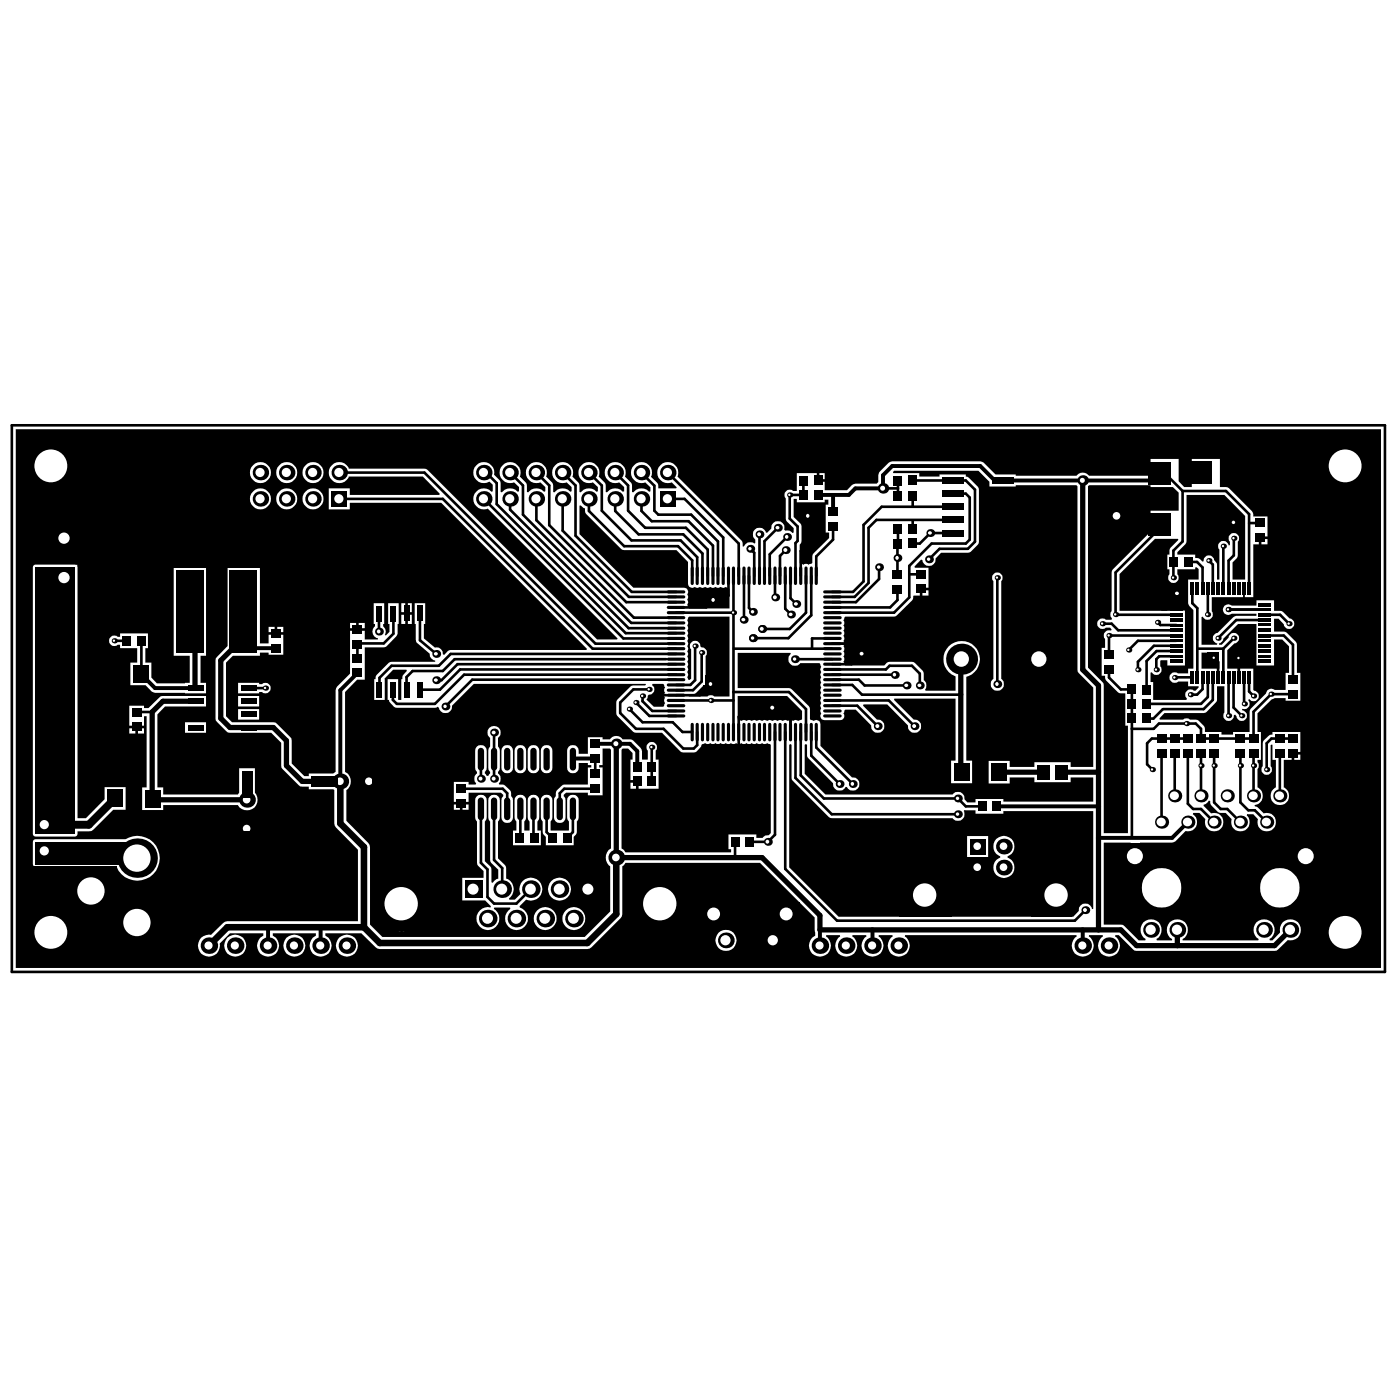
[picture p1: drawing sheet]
<svg xmlns="http://www.w3.org/2000/svg" width="96mm" height="96mm" viewBox="0 0 96 96" stroke-linecap="round" stroke-linejoin="round" font-family="sans-serif">
<g fill="none" stroke="#000" stroke-width=".18">
<path d="M.8 29.1h94.1v37.5h-94.1zM23.3 34.2h7.1l10.2 10.3h5.7M23.3 32.4h5.8l11.7 11.7h5.5M33.2 32.4h.1l.7 .7v1.5l8.9 8.8h3.4M33.2 34.2l9.5 9.6h3.6M35 32.4l.8 .9v2l7.5 7.4h3M35 34.2v.7l8.1 8.2h3.2M36.8 34.2v1.5l6.6 6.6h2.9M36.8 32.4l.8 .9v2.7l5.3 5.3h3.4M38.6 32.4l.8 .9v3.4l3.9 3.9h3M38.6 34.2v2.2l4.5 4.5h3.2M40.4 34.2v.8l2.4 2.4h3.7l.9 1v1.1"/>
<path d="M40.4 32.4l.8 .9v1.7l2.1 2h3.4l1.1 1.2v1.3M42.2 32.4l.8 .9v1.7l1.2 1.2h2.8l1.5 1.5v1.8M42.2 34.2v.8l1.6 1.6h3l1.3 1.3v1.6M44 32.4l.9 .9v1.7l.2 .3h2.3l1.8 1.8v2.4M44 32.4h.1M44 34.2v.8l.7 .7h2.5l1.7 1.7v2.1M45.8 32.4l4.8 4.9v2.2M45.8 34.2h1.1l2.7 2.6v2.7M49.9 39.5v1.3l-.3 .3h-.7l-.5 .5h-2.1M50.3 39.5v10.7M51 39.5v3M51.3 39.5v2.2l.3 .2"/>
<path d="M51.4 37.6l.3 .3v1.6M52.1 36.6v2.9M53.1 39.5v1.4M53.3 36.2l-.9 .9v2.4M53.8 39.5v2.2l.4 .4M53.9 37.7l-.4 .4v1.4M53.9 36.8l-1.1 1.2v1.5M54.2 39.5v1.5l.4 .4M55.1 32.9v1h-1v1.6l.6 .6v1l-.2 .1v2.3M55.2 39.5v2.5l-1.1 1.1h-1.9M55.4 35.4l.1 .1v1.7l-.6 .6v1.7M55.6 39.5v2.7l-1.6 1.5h-2.4"/>
<path d="M57.1 36.1v.9l-1.2 1.1v1.4M60.3 38.9v.8l-1.6 1.6h-1.7M60.5 33.5h1M61.5 37.3v2.1M61.5 32.9v1.1M61.5 36.3v1M62.4 39.4h.7M62.6 32.9h3.6l.6 .7v3.5l-.5 .5h-1.9l-.7 .7M62.6 34v.7M62.6 35.7v.6M65.3 33.8h.9l.3 .3v2.9l-.3 .3h-2.3l-1.6 1.5v2.1l-1 1.1h-4.3M65.3 36.5h-1.5l-.8 .8h-.4"/>
<path d="M65.3 35.6h-5.2l-.6 .6v3.8l-.9 .9h-1.6M65.3 34.7h-4.9l-1.2 1.3v3.8l-.7 .8h-1.5M68.2 32.9h.5M68.4 39.6v7.3M79.3 36v.4l-2.8 2.8v2.9h4.1M79.3 32.4h.5l1.3 1.3M81.1 33.7h2.9l1.6 1.5v5.1M81.1 33.7v3.4l-.7 .6v1.9M81.5 38.5h.5l.4 .4v1.4M82.9 38.4l.2 .3v1.6M83.8 37.4v2.9M84.6 36.9v1.2l-.4 .3v1.9"/>
<path d="M85.6 35.9h.8M7.8 43.9h.9M9.4 48.8h1M9.7 43.9v2.3M16.7 41.9v2.2l.3 .3M17 47.2h1.2M22.2 53.6h1.1M26 42v1.3M27 42v1.4l-.7 .7h-1.7l-.1 1M28.8 42v1.9l1.1 .9M31.6 54.1h2.9l.3 .3v1M33 55.4v3.7l.4 .5v1.9l.5 .4h1.5l1-1"/>
<path d="M33 52v1.4M33.9 55.4v3.5l.5 .6v1.4M33.9 50.2v3.2M35.7 55.4v2M36.6 55.4v2M37.5 55.4v1.6l.4 .4M39.3 55.4v1.6l-.4 .4M40.8 54.1h-2.1l-.3 .3v1M40.8 52v1.1M43.1 48.6l.9 .9h2.1l.7 .7h.6M43.6 48.2l.9 .9h1.8M44 47.7v.4l.7 .6h1.6"/>
<path d="M44.5 47.3h-1.1l-.9 .9v.7l1.1 1.1h1.9l1.3 1.3h.8l.2-.2v-.9M44.7 51.2v2.4M45.7 45.2h-14.5l-.8 .8h-2.1l-.4 .4v.9M46.3 45.5h-14.9l-1.1 1.1h-.4M46.3 46.2h-14.5l-2 2h-2.6l-.3-.2v-.7M46.3 44.8h-15.4l-.8 .8h-3.3l-.8 .9v.8M46.3 42h4M46.3 45.9h-14.8l-1.3 1.4h-1.4M46.3 48h4M46.3 46.6h-13.9l-1.9 1.8M47.6 44.3v2.3l-.3 .3h-1M48.1 44.7v2l-.6 .6h-1.2"/>
<path d="M48.7 46.9l-.7 .7h-1.7M50.3 47.4h3.8l1.1 1.2v1.6M50.3 44.5h6.7M50.4 57.7v1M50.6 50.2v-1.1l.5-.4v-.2h2.6l.5 .5v1.2M53.1 50.2v7l-.5 .5h-1.2M53.8 50.2v9.4l3.6 3.5h16.3l.7-.7M54.5 45.2h2.5M54.5 50.2v3.1l2.5 2.5h8.7M54.9 50.2v2.9l1.6 1.6h9.2l.5 .6h1.1M55.6 50.2v1.6l1.9 1.9M55.9 50.2v1l2.5 2.5"/>
<path d="M57 46.9h1.4l.7 .7h6.8M57 45.9h3.7l.3-.3h1.5l.5 .6v.8M57 44.1h1.4l.7 .7-.7 .7h-1.4M57 43.8h-1.3v.7M57 46.6h1.9l.4 .4h2.8M57 48.4h1.8l1.4 1.4M57 48h3.9l1.8 1.8M57 46.2h4.3M61.5 40.4v.7l-.5 .5h-4M75.6 42.7h.6l.4 .5h4M76 45.9v.5l.8 .9h.8v10.1M79.3 42.7l.2 .1h1.1"/>
<path d="M79.6 51.6v4.7M79.6 41.8h1M79.7 48.6l-.6 .7h-.5M80.5 51.6v2.9M80.5 46.4h1.2M80.6 45h-1.1l-.2 .2v.7M80.6 44.6h-1.3l-.7 .7v2M80.6 43.6h-4.6v1.3M80.6 44.3h-1.5l-1.1 1.1v.5M80.6 43.9h-2.6l-.6 .7M81.4 50.6h-2.5l-.3 .3v1.5l.4 .3M81.4 51.6v3.5l.4 .3h.5l.9 .9"/>
<path d="M81.7 40.3v1l.4 .4v4.7M82.1 44.5h1.7M82.3 51.6v2.9M82.4 46.4v.8l-.4 .4h-.4M82.8 40.3v1.8M82.8 46.4v1.4l-.5 .4h-3.7M83.1 46.4v1.6l-.6 .6h-2.8M83.2 51.6v3.4l.5 .4h.4l.9 .9M83.2 45.1l.3 .3v1M83.8 44.5v1.9M84.2 41.8h2.5M84.2 46.4v2.7"/>
<path d="M84.5 46.4v2.1l.6 .6M84.6 43.7l-.8 .8M84.9 45.1v1.3M85 51.6v3.4l.6 .5h.4l.8 .8M85.3 46.4v1.8M85.6 46.4v1l.3 .3M85.9 51.6v2.9M86.7 43.6h1.3l.6 .6v2.4M86.7 42.1h1l.6 .6M86.7 42.5h-2l-1.2 1.2M87.7 51.6v2.9M88.6 47.6h-1.5l-1.2 1.2v1.8h-3.6v-.6l-.3-.4h-2.6l-.3 .4h-1.5"/>
<path d="M88.6 50.6h-1.5l-.3 .3v1.8"/>
</g>
<g fill="#000">
<path d="M44.7 46.9h.8l.1 .2-.1 .5h.8v.1h-.8l.1 .5-.1 .2h-.7l-.5-.4 .2-.4a.35 .35 0 0 0 .3-.2 .35 .35 0 0 0-.1-.4z"/>
<path d="M39.7 34.7v1.9l3.7 3.7h3.5a.35 .35 0 0 1 .2 .5l.1 .5-.1 .2 .1 .2h2.8v-1.3l-.1-.1-.5-.1-.2 .1-.2-.1-.1 .1-.2-.1-.2 .1-.2-.1-.2 .1-.1-.1-.2 .1-.2-.1-.2 .1a.28 .28 0 0 1-.2-.3v-1.5l-.8-.8h-3.7l-2.5-2.5-.1-.4zM48.6 40.8l.2-.1v.3h-.3zM49 40.7l.2 .1 .1 .2h-.3zM48.5 41.2h.3v.4l-.2-.1zM49 41.2h.3l-.2 .4h-.1z"/>
<path d="M54.4 34.2v1.2l.5 .5v.2v1l-.1 .2v1.3l.3 .1 .1-.1 .2 .1 .3-.1v-.7l1.1-1v-.4h-.2v-1.9h.2v-.4h-.3v.2h-1.9v-.2zM54.9 35.4a.5 .5 0 0 1 1 0 .5 .5 0 0 1-1 0z"/>
<path d="M61.3 32.3l-.1 .1h1.8v.3h1.4v-.2h1.8v.2h.2l.7 .8v3.6l-.1 .2-.6 .6h-1.9l-.4 .4a.45 .45 0 0 1-.4 .5 .45 .45 0 0 1-.5-.4h-.1l-.4 .4v.1h.9v1.4h-.5v.1h-.1v.4h-.4l-.1 .3-1.1 1.1-3.5 .1-.1 .2 .1 .2-.1 .2 .1 .2-.1 .1 .1 .8h-.9v.2h.9l-.1 .8 .1 .2-.1 .2 .1 .2h2.7l.4-.2h1.6l.7 .7v.5a.41 .41 0 0 1 .1 .7h2.1v-.9a1.24 1.24 0 0 1-.6-2 1.24 1.24 0 0 1 2.1 .1 1.24 1.24 0 0 1-.8 1.9v5.7h.4v1.6h-1.4v-1.6h.3v-4.2h-4.2v.1l1.3 1.3a.46 .46 0 0 1 .5 .5 .46 .46 0 0 1-.4 .4 .46 .46 0 0 1-.5-.5l-1.4-1.4h-1.6v.1l.9 .9a.46 .46 0 0 1 .5 .5 .46 .46 0 0 1-.5 .4 .46 .46 0 0 1-.4-.5l-1.1-1.1h-.7l-.1 .3 .1 .3-.2 .1-1.2 .1a.35 .35 0 0 1-.2-.6l-.1-3.3h-1.4a.46 .46 0 0 1-.6 0 .46 .46 0 0 1 0-.7v-.1h-3.6v2.5h3.6l1.2 1.2 .1 .9 .3 .1 .1-.1a.28 .28 0 0 1 .3 .3v1.5l2.2 2.2a.46 .46 0 0 1 .5 .3 .46 .46 0 0 1-.3 .6 .46 .46 0 0 1-.6-.3 .45 .45 0 0 1-.6 .3 .45 .45 0 0 1-.3-.5l-1.8-1.8v-.8l-.1-.1v.1v1.9l1.4 1.5h8.7a.45 .45 0 0 1 .5-.2 .45 .45 0 0 1 .3 .5l.2 .2h.6v-.2h1.9v.1h6.1v-1.6h-1.5v.3h-2.5v-.3h-1.7v.4h-1.4v-1.5h1.4v.4h1.7v-.4h2.5v.4h1.5v-5.5l-.9-.9-.2-.3v-12.6h-4.2h-1.8v-.3l-.7-.7zM67.8 33.4h.8v.3h-.8zM68.8 33.4h.8v.3h-.8zM67.8 33.9h.8v.3h-.8zM68.8 33.9h.8v.3h-.8zM67.8 34.3h.8v.3h-.8zM68.8 34.3h.8v.3h-.8zM67.8 34.8h.8v.3h-.8zM68.8 34.8h.8v.3h-.8zM67.8 35.2h1.8v.8h-1.8zM67.8 36.1h.8v.3h-.8zM68.8 36.1h.8v.3h-.8zM67.8 36.6h.8v.3h-.8zM68.8 36.6h.8v.3h-.8zM63.2 40.5h.4v.3h-.4zM58.8 44.5l.2-.1v.3h-.4zM59.2 44.4l.2 .1 .1 .2h-.3zM70.3 44.3l.5-.3 .3-.1v1.2h-1.1a1.06 1.06 0 0 1 .3-.8zM71.3 43.9a1.2 1.2 0 0 1 1.2 1.2h-1.2zM58.6 44.9h.4v.4l-.2-.2zM59.2 44.9h.3l-.1 .2-.2 .2zM70 45.3h1.1v1.1a1.2 1.2 0 0 1-1.1-1.1zM71.3 45.3h1.2a1.2 1.2 0 0 1-1.2 1.1zM68.1 39.3a.36 .36 0 0 1 .5 0 .36 .36 0 0 1 0 .5v6.7a.45 .45 0 0 1 .1 .7 .45 .45 0 0 1-.7 0 .45 .45 0 0 1 .1-.7v-6.7a.35 .35 0 0 1 0-.5z"/>
<path d="M74.6 33.3v12.5l.9 .9 .2 .3v10.1h1.6v-7.4h-.2v-2.2h-.5l-.8-.9-.1-.3h-.2v-1.9h.2v-.6a.36 .36 0 0 1 0-.5 .36 .36 0 0 1 .5-.1v-.1a.51 .51 0 0 0-.6 0 .36 .36 0 0 1-.4-.5 .36 .36 0 0 1 .6-.1h.4v-.1a.35 .35 0 0 1 0-.5v-2.8l2.7-2.7v-1.4h1.9v-1.2l-.4-.4h-1.5v-.1h-4.3zM76 34.8l.5-.2v.7h-.7zM76.6 34.6l.1 .1a.67 .67 0 0 1 .6 .6h-.7zM75.8 35.5h.7v.6h-.1a.67 .67 0 0 1-.6-.6zM76.6 35.5h.7a.67 .67 0 0 1-.7 .6z"/>
<path d="M76.7 39.3v2.6h3.3v-.4h1.2v.2h-.6v.1h.6v3.8h-1.2v-.3h-.4l-.1 .4a.36 .36 0 0 1 0 .5 .36 .36 0 0 1-.6-.1v.6h.1v1.3h2.3v-.1a.36 .36 0 0 1 0-.5 .36 .36 0 0 1 .5-.1h.1l.3-.3h-.8v-.3h-.6a.36 .36 0 0 1-.5 0 .36 .36 0 0 1-.1-.5 .36 .36 0 0 1 .5 0h.7v-.4h.4v-4a.77 .77 0 0 1-.4-.9v-1.2h.8v-.7l-.2-.1h-.1v.1h-1.2v.4a.36 .36 0 0 1 0 .5 .36 .36 0 0 1-.5 0 .36 .36 0 0 1 0-.5v-.4h-.2v-1h.2v-.4l.6-.6-.1-.1h-1.5zM80.4 40.4l.2-.2v.4h-.3zM80.8 40.2l.2 .2 .1 .2h-.3zM80.3 40.8h.8l-.2 .3h.1h.2v.2h-1.2v-.2h.4z"/>
<path d="M81.3 33.9v3.2v.2l-.6 .5v.2h1.2v.2a.47 .47 0 0 1 .5 .3h.1a.36 .36 0 0 1 .3-.4 .36 .36 0 0 1 .4 .3l.2 .3v1h.2v-2a.36 .36 0 0 1 .1-.6 .36 .36 0 0 1 .5 .3h.1v-.3a.36 .36 0 0 1 0-.5 .36 .36 0 0 1 .5 0 .36 .36 0 0 1 0 .5v1.1l-.3 .4v1.1h.8v-4.3l-1.4-1.5zM84.2 35.5l.3-.1v.3h-.4zM84.7 35.4l.2 .1 .1 .2h-.3zM81.7 35h.8v.9h-.8zM82.7 35h.9v.9h-.9zM84.1 35.9h.4v.3l-.3-.1zM84.7 35.9h.3l-.3 .3zM81.7 36h.8v.9h-.8zM82.7 36h.9v.9h-.9z"/>
<path d="M47.2 42.3l-.1 .6 .1 .2-.1 .1 .1 .2-.1 .2 .1 .2-.1 .1 .1 .2-.1 .2 .1 .2-.1 .1 .1 .2-.1 .2 .1 .2-.1 .2 .1 .1-.1 .2 .1 .2-.1 .2 .1 .1-.1 .2 .2 .2 .1-.1v-2a.36 .36 0 0 1 .1-.6 .36 .36 0 0 1 .5 .4l.1 .1a.35 .35 0 0 1 .3 .2 .35 .35 0 0 1 0 .4v1.5h.2v.8l-.4-.3-.5 .5-.5 .1v.1h1.3a.35 .35 0 0 1 .5 0h1v-5.4h-2.8zM48.8 46.5l.2 .1 .2 .2h-.4zM48.8 47h.4l-.3 .3h-.1z"/>
<path d="M50.6 47.7v1.7h3.5v.8h.1l.1-.8h.4l.3-.1v-.6l-1.1-1zM52.6 48.2l.3-.1v.3h-.4zM53 48.1l.3 .1 .1 .2h-.4zM52.5 48.6h.4v.3l-.3-.1zM53 48.6h.4l-.3 .3h-.1z"/>
<path d="M54.1 51.1v8.3l3.4 3.4h5.5v-.1a1.44 1.44 0 0 1-1-1.3h2.8v.2a1.46 1.46 0 0 1-1 1.1v.1h8.2v-.1a1.44 1.44 0 0 1-1-1.3h2.8v.2a1.46 1.46 0 0 1-1 1.1v.1h.8l.3-.4a.45 .45 0 0 1 .4-.5 .45 .45 0 0 1 .5 .4h.1v-6.7h-6.1v.2h-1.9v-.3h-.8v.1a.45 .45 0 0 1-.2 .6 .45 .45 0 0 1-.6-.1h-8.4l-2.6-2.7v-2.3zM66.3 57.3h1.4v1.4h-.3v.1l.2 .3 .1 .3h-1.4l.1-.3 .2-.3v-.1h-.3zM66.3 59.5h.6v.7l-.1-.1a.67 .67 0 0 1-.5-.6zM67.1 59.5h.6v.1a.68 .68 0 0 1-.6 .6zM68.3 57.5a.73 .73 0 0 1 1.1 .1 .73 .73 0 0 1-.3 1.1v.1a.73 .73 0 0 1 .3 1.1 .73 .73 0 0 1-1.2 0 .73 .73 0 0 1 .4-1.1v-.1a.73 .73 0 0 1-.3-1.2zM62.4 60.3a1.27 1.27 0 0 1 .9-.4v1.4h-1.3a1.48 1.48 0 0 1 .4-1zM63.5 59.9a1.42 1.42 0 0 1 1.3 1.4h-1.3zM71.4 60.3a1.27 1.27 0 0 1 .9-.4v1.4h-1.3a1.48 1.48 0 0 1 .4-1zM72.5 59.9a1.42 1.42 0 0 1 1.3 1.4h-1.3z"/>
<path d="M82.4 44.7v1.1h1.2v-.4h-.3v-.3h-.1v-.1h-.3v-.3zM82.9 45.2h.2v.2z"/>
<path d="M84.9 42.8l-1.1 1-.1 .2-.2 .1 .1 .1h.1l.5-.5a.36 .36 0 0 1 .4-.3 .36 .36 0 0 1 .3 .3 .36 .36 0 0 1-.3 .4l-.5 .5v1.2h.7v.6h.2v-.6h.9v1.5a.39 .39 0 0 1 .4 .6 .39 .39 0 0 1-.7 0v.1a.4 .4 0 0 1 0 .5 .4 .4 0 0 1-.5 .1l.1 .1a.36 .36 0 0 1 .3 .4 .36 .36 0 0 1-.4 .3 .36 .36 0 0 1-.4-.3v-.1h-.1a.36 .36 0 0 1-.5 .4 .36 .36 0 0 1-.2-.6v-1.8h-.5v1.1l-.8 .8h-2.8l-.3 .3v.1h1.6a.35 .35 0 0 1 .5 0h.4a.87 .87 0 0 1 .6 .5v.4h1.1v.2h.8v-.2h1.1l.1-1.5 1.1-1.2a.38 .38 0 0 1 .6-.2h.7v-1.2h.2v-1.8l-.4-.5h-.6v1.8h-1.2v-2.8zM84.6 44.9l.2-.1v.2h-.3zM85 44.8l.3 .2h-.3zM84.5 45.2h.3v.3l-.2-.1zM85 45.2l.3 .1-.3 .2z"/>
<path d="M1.1 29.4v36.9h93.6v-36.9zM2.4 30.8a1.7 1.7 0 0 1 1-.5v1.6h-1.5a1.7 1.7 0 0 1 .5-1.1zM3.6 30.3a1.61 1.61 0 0 1 1.5 1.6h-1.5zM91.1 30.8a1.7 1.7 0 0 1 1-.5v1.6h-1.5a1.7 1.7 0 0 1 .5-1.1zM92.3 30.3a1.61 1.61 0 0 1 1.5 1.6h-1.5zM56.2 32.4h.3v.4h-.3zM17.1 32.4a.75 .75 0 0 1 1.5 0 .75 .75 0 0 1-1.5 0zM18.9 32.4a.75 .75 0 0 1 1.5 0 .75 .75 0 0 1-1.5 0zM20.7 32.4a.75 .75 0 0 1 1.5 0 .75 .75 0 0 1-1.5 0zM15.6 38.9h2.2v5.2h.6v-.6h1v1.4h-1v-.2h-.6v.2h-1.8l-.5 .5v3.7l.4 .4h3l1.1 1.1v1.7l.9 .9h.3v-.2h1.6l.2-.1v-5.6l.1-.2 .9-.9v-3h1v.6h.9v-.1a.45 .45 0 0 1-.4-.3 .45 .45 0 0 1 .2-.5v-.1h-.1v-1.5h.7v1.7a.4 .4 0 0 1 .1 .5v.1l.3-.3v-.5h-.1v-1.5h.7v1.5v.6l-.1 .2-.8 .8h-1.4v2.2h-.5l-.9 .8 .1 5.5a.73 .73 0 0 1 0 1.3v2.1l1.6 1.6 .1 5.5 .8 .8h13.9l1.7-1.7v-3.1l-.2-.3-.1-.3 .1-.4 .3-.3v-6.7l-.1-.1h-.5v1.1h-.2v.2h.2v1.9h-1v-.2h-1.5l-.2 .2 .2 .4-.1 1.3a.4 .4 0 0 1-.4 .2 .4 .4 0 0 1-.3-.4v-1.1l.2-.7 .5-.4h1.6v-1.2h.2v-.2h-.2v-.1h-.6v.3a.4 .4 0 0 1-.4 .4 .4 .4 0 0 1-.4-.4v-1.3a.42 .42 0 0 1 .6-.2 .42 .42 0 0 1 .2 .6h.6v-1.2h1v.2h.5l.2-.2 .2-.1 .3 .1 .2 .2h.6l.7 .7v.7h.4v-.7h-.1a.36 .36 0 0 1 .4-.5 .36 .36 0 0 1 .2 .5v.7h.2v2h-1.3v-.5h-.1v-.1h-.5v-1.4h.2v-.5l-.4-.3h-.3l-.1 .1v6.7l.3 .3h7.2v-.2h-.2v-1h1.9v.2h.5l.5-.3v-6l-.2-.2-.2 .1-.2-.1-.1 .1-.2-.1-.2 .1-.2-.1-.8 .1v-.8h-.1l-.1 .8-.8-.1-.1 .1-.2-.1-.2 .1-.2-.1-.1 .1-.2-.1-.2 .1a.34 .34 0 0 0-.5 .3l-.3 .3h-1l-1.3-1.4h-1.9l-1.2-1.1-.1-.2 .1-.9 1-1h.9l.1-.1h-11.8l-1.5 1.5a.45 .45 0 0 1-.4 .5 .45 .45 0 0 1-.5-.4l-.1-.1-.2 .1h-2.6l-.2-.1-.3-.4h-.1v-1.5h.7v1.5h.2v-1.5h.1v-.2l.3-.3v-.1h-1l-.5 .6v1.5h-.8v-1.5h.1l.1-.2 .8-.9h.2h3v-.1a.44 .44 0 0 1-.4-.5l-.9-.8-.1-2.7h.7v2.5l.7 .6h.1a.43 .43 0 0 1 .5 .4v.1l.3-.3h.2h9.3v-.1l-10-10h-6.2v.4h-1.5v-1.4h1.5v.4h6.1v-.1l-1.1-1.1h-5.1v.1a.72 .72 0 0 1-1.1 .2 .72 .72 0 0 1 0-1.2 .72 .72 0 0 1 1.1 .3h5.2l.2 .1 11.6 11.6h1.4l-8.9-8.9h-.1a.72 .72 0 0 1-.8-.9 .72 .72 0 0 1 1.2-.3h.1v-.5l-.3-.2a.72 .72 0 0 1-1-.4 .72 .72 0 0 1 .6-.9 .72 .72 0 0 1 .8 .8l.4 .5v.7h.2a.7 .7 0 0 1 1 0h.1v-.3l-.4-.3h-.1a.72 .72 0 0 1-.9-.7 .72 .72 0 0 1 .9-.7 .72 .72 0 0 1 .5 1l.5 .5v.5h.2a.7 .7 0 0 1 1 0h.1v-.3l-.4-.3h-.1a.72 .72 0 0 1-.9-.7 .72 .72 0 0 1 .9-.7 .72 .72 0 0 1 .5 1l.5 .5v.5h.2a.7 .7 0 0 1 1 0h.1v-.3l-.4-.3h-.1a.72 .72 0 0 1-.9-.7 .72 .72 0 0 1 .9-.7 .72 .72 0 0 1 .5 1l.5 .5v.5h.2a.7 .7 0 0 1 1 0h.1v-.3l-.4-.3h-.1a.72 .72 0 0 1-.9-.7 .72 .72 0 0 1 .9-.7 .72 .72 0 0 1 .5 1l.5 .5v.5h.2a.7 .7 0 0 1 1 0h.1v-.3l-.4-.3h-.1a.72 .72 0 0 1-.9-.7 .72 .72 0 0 1 .9-.7 .72 .72 0 0 1 .5 1l.5 .5v.5h.2a.7 .7 0 0 1 1 0h.1v-.3l-.4-.3h-.1a.71 .71 0 0 1-.9-.7 .71 .71 0 0 1 .9-.7 .71 .71 0 0 1 .5 1l.4 .4 .1 .4h1.2l.1-.1-.4-.3h-.1a.72 .72 0 0 1-.8-.7 .72 .72 0 0 1 .8-.7 .72 .72 0 0 1 .5 1l4.4 4.4 .1 .4 .1-.1a.45 .45 0 0 1 .7-.1l.1-.1v-.2a.46 .46 0 0 1 0-.8 .46 .46 0 0 1 .7 .3h.1l.3-.3a.45 .45 0 0 1 .5-.5 .45 .45 0 0 1 .3 .6l.4 .1 .2 .1h.1v-.3l-.5-.5v-1.5l-.1-.1a.37 .37 0 0 1 .1-.5 .37 .37 0 0 1 .5 .1h.2v-1.3h1.4v.5h.1v.1h.4v.6h1.6l.3-.4 .2-.1h1.5l.1-.1 .1-.7 .6-.6 .3-.1h6l.2 .1 .8 .8h1.4v.1h4.2l.4-.2 .4 .2h4.3v-1.1h1.9v1.5l.4 .4h.5v-1.9h1.9v1.9l.6 .1 1.6 1.5 .1 .4h1v1.4h-.5v.1h-.1v.4h-.4v3.6h-.6v-.6h-.1v.6h-2.1v1.1a.37 .37 0 0 1-.2 .5 .37 .37 0 0 1-.5-.2v1.9h1v-.1a.36 .36 0 0 1-.3-.4 .36 .36 0 0 1 .4-.3l1.1-1.2h1.5v-.1h-1.7a.37 .37 0 0 1-.5-.1 .37 .37 0 0 1 0-.5 .37 .37 0 0 1 .5 0h1.7v-.4h1.2v.8h.5l.6 .5a.36 .36 0 0 1 .3 .4 .36 .36 0 0 1-.3 .3 .36 .36 0 0 1-.4-.3l-.4-.4h-.3v.9h.8l.8 .8v2h.2v1.9h-1v-.2h-.7l-.2 .1-1 1v1.3h.2v1.9h-.2l.1 .4-.1 .2v1.3a.64 .64 0 0 1 .3 .6 .64 .64 0 0 1-.5 .6l.6 .6a.63 .63 0 0 1 .9 .5 .63 .63 0 0 1-.7 .7 .63 .63 0 0 1-.6-.8l-.3-.4h-.4l-.1 .1a.63 .63 0 0 1-.2 1.1 .63 .63 0 0 1-.8-.8l-.4-.5-.5-.1-.5-.4-.1-.3-.4 .3 .6 .5a.63 .63 0 0 1 .8 .6 .63 .63 0 0 1-.8 .7 .63 .63 0 0 1-.5-.8l-.4-.5h-.4v.1a.64 .64 0 0 1 .2 .8 .64 .64 0 0 1-.7 .4l-.8 .7-2.4 .1 .2 .1a.9 .9 0 0 1 .2 1.4 .9 .9 0 0 1-1.4-.1 .9 .9 0 0 1 .4-1.4h-1.8v5.6h1.3l1 1.1h.5v-.1a.72 .72 0 0 1-.2-1.1 .72 .72 0 0 1 1.1 0 .72 .72 0 0 1-.1 1.1v.1h1v-.1a.72 .72 0 0 1-.2-1.1 .72 .72 0 0 1 1.1 0 .72 .72 0 0 1-.1 1.1v.1h5.1l.1-.1a.72 .72 0 0 1-.2-1.1 .72 .72 0 0 1 1.1 0 .72 .72 0 0 1-.2 1.1v.1h.2l.5-.6a.73 .73 0 0 1 .7-.9 .73 .73 0 0 1 .8 .8 .73 .73 0 0 1-.9 .6l-.8 .8h-.1h-9.5l-.2-.1-1-1h-.3v.1l.2 .1a.76 .76 0 0 1-.1 1.1 .76 .76 0 0 1-1.1-.1 .76 .76 0 0 1 .2-1.1v-.1h-1v.1l.2 .1a.76 .76 0 0 1-.1 1.1 .76 .76 0 0 1-1.1-.1 .76 .76 0 0 1 .2-1.1v-.1h-11.8v.1l.1 .1a.76 .76 0 0 1 0 1.1 .76 .76 0 0 1-1.1-.1 .76 .76 0 0 1 .2-1.1v-.1h-1v.1l.1 .1a.76 .76 0 0 1 0 1.1 .76 .76 0 0 1-1.1-.1 .76 .76 0 0 1 .2-1.1v-.1h-1v.1l.1 .1a.76 .76 0 0 1 0 1.1 .76 .76 0 0 1-1.1-.1 .76 .76 0 0 1 .2-1.1v-.1h-1v.1l.1 .1a.75 .75 0 0 1 0 1.1 .75 .75 0 0 1-1.1-.2 .75 .75 0 0 1 .3-1.1l-.1-1.2-3.7-3.8h-9.2l-.2 .3-.1 3.4-2.1 2.1-.2 .1h-14.3l-.3-.1-.9-.9h-2.5v.1a.76 .76 0 0 1 .3 1.2 .76 .76 0 0 1-1.2 0 .76 .76 0 0 1 .3-1.2v-.1h-3l.1 .2a.76 .76 0 0 1 .1 1.1 .76 .76 0 0 1-1.1 0 .76 .76 0 0 1 .2-1.2v-.1h-2.2l-.7 .7v.1a.76 .76 0 0 1-.8 .8 .76 .76 0 0 1-.7-.9 .76 .76 0 0 1 .9-.6l.8-.8 .3-.2h8.9v-4.9l-1.6-1.6v-2.4l-1.7-.1v-.2h-.6l-.1-.1-1.2-1.2v-1.7l-.7-.7h-3l-.8-.8v-4.3l.8-.8zM1.9 32h1.5v1.5a1.61 1.61 0 0 1-1.5-1.5zM3.6 32h1.5a1.61 1.61 0 0 1-1.5 1.5zM90.6 32h1.5v1.5a1.61 1.61 0 0 1-1.5-1.5zM92.3 32h1.5a1.61 1.61 0 0 1-1.5 1.5zM17.1 34.2a.75 .75 0 0 1 1.5 0 .75 .75 0 0 1-1.5 0zM18.9 34.2a.75 .75 0 0 1 1.5 0 .75 .75 0 0 1-1.5 0zM20.7 34.2a.75 .75 0 0 1 1.5 0 .75 .75 0 0 1-1.5 0zM3.8 36.3l.5-.3v.8h-.8zM4.5 36a.87 .87 0 0 1 .8 .8h-.8zM86.5 36.9h.4v.4h-.4zM3.5 37h.8v.8a.87 .87 0 0 1-.8-.8zM4.5 37h.8a.87 .87 0 0 1-.8 .8zM27.5 41.3h.3v.7h-.3zM28 41.3h.2v.7h-.2zM27.5 42.1h.3v.7h-.3zM28 42.1h.2v.7h-.2zM24 42.7h.4v.4h-.4zM24.6 42.7h.4v.4h-.4zM18.4 43h.4v.3h-.4zM19 43h.4v.3h-.4zM11.9 38.9h2.2v6h-.4v1.9h.4v.7h-3.5l-.2-.1-.4-.4h-1.1v-1.6h.5v-1h-1.2v-.2h-.1a.36 .36 0 0 1-.5 0 .36 .36 0 0 1 0-.5 .36 .36 0 0 1 .5-.1h.1v-.2h1.9v1h-.1v1h.4v1l.4 .4h2.2v-1.9h-1.1zM6.4 45.4h.6v.7h-.6zM7.2 45.4h.6v.7h-.6zM6.4 46.3h.6v.6h-.6zM7.2 46.3h.6v.6h-.6zM16.3 46.8h1.5v.1h.2a.36 .36 0 0 1 .5 0 .36 .36 0 0 1 0 .5 .36 .36 0 0 1-.5 0h-.2v.1h-1.5zM16.3 47.7h1.5v.7h-1.5zM12.7 48.6h.6v.3h-.6zM13.5 48.6h.6v.3h-.6zM8.9 48.4h1v.1h.3l.8-.8h3.1v.7h-2.8l-.5 .6v5h.4v.5h5.1l.1-.2v-1.6h1.1v1.6a.73 .73 0 0 1-.1 1.1 .73 .73 0 0 1-1.1-.2h-5.1v.3h-1.5v-1.5h.4v-4.9h-.2v.6h-1zM12.7 49.1h.6v.2h-.6zM13.5 49.1h.6v.2h-.6zM16.3 48.6h1.5v.7h-1.5zM12.7 49.5h1.4v.7h-1.4zM8.9 49.9h.4v.4h-.4zM9.5 49.9h.4v.4h-.4zM38.1 51.2l.2-.1v.9h-.3v-.7zM38.5 51.1a.34 .34 0 0 1 .3 .4v.5h-.3zM88.7 51.7h.4v.4h-.4zM38 52.1h.3v.9a.34 .34 0 0 1-.3-.4zM38.5 52.1h.3v.5a.34 .34 0 0 1-.3 .4zM34.5 51.2a.4 .4 0 0 1 .4-.1 .4 .4 0 0 1 .3 .4v1.1a.4 .4 0 0 1-.4 .4 .4 .4 0 0 1-.4-.4v-1.1zM35.4 51.2a.4 .4 0 0 1 .4-.1 .4 .4 0 0 1 .3 .4v1.1a.4 .4 0 0 1-.4 .4 .4 .4 0 0 1-.4-.4v-1.1zM36.3 51.2a.4 .4 0 0 1 .4-.1 .4 .4 0 0 1 .3 .4v1.1a.4 .4 0 0 1-.4 .4 .4 .4 0 0 1-.4-.4v-1.1zM37.2 51.2a.4 .4 0 0 1 .4-.1 .4 .4 0 0 1 .3 .4v1.1a.4 .4 0 0 1-.4 .4 .4 .4 0 0 1-.4-.4v-1.1zM86.6 50.7l.4-.3h.2v-.2h1.9v1.3h-.5v.1h-.1v.5h-.5v1.9a.63 .63 0 0 1 .2 .9 .63 .63 0 0 1-1 0 .63 .63 0 0 1 .2-.9v-1.9h-.2v-1.1l-.1 .1v1.4a.36 .36 0 0 1 0 .5 .36 .36 0 0 1-.5 0 .36 .36 0 0 1-.1-.5v-1.6zM24.8 53l.4-.2v.7h-.6zM26.5 53h1v.5h-1zM43.2 53.6h.4v.5h-.4zM26.5 53.6h1v.5h-1zM24.6 53.6h.6v.7h-.1a.67 .67 0 0 1-.5-.7zM25.4 52.8l.4 .2h.5v1.1h-.5l-.4 .2zM33.5 49.9a.45 .45 0 0 1 .7 0 .45 .45 0 0 1-.1 .7v.6l.2 .3v1.1l-.2 .4a.42 .42 0 0 1 .1 .7v.1h.3a.81 .81 0 0 1 .5 .6l.2 .5v1.1a.4 .4 0 0 1-.4 .4 .4 .4 0 0 1-.4-.4v-1.1l.1-.4-.2-.2h-2.2v.7h-1v-1.4h1v.2h.5v-.1a.46 .46 0 0 1 .1-.7l-.1-.4v-1.1a.4 .4 0 0 1 .4-.4 .4 .4 0 0 1 .4 .4v1.1l-.2 .4 .2 .2h.1l.1-.2-.1-.4v-1.1l.1-.3v-.6a.42 .42 0 0 1-.1-.7zM31.1 55.1h.4v.4h-.4zM31.7 55.1h.4v.4h-.4zM2.3 38.8l3-.1v17.4h.6l1.3-1.3v-.8h1.4v1.5h-.8l-1.5 1.5h-1v.2l-.2 .1h-2.7l-.1-.1zM16.4 56.3l.4-.2v.6h-.6zM17 56.1h.1a.67 .67 0 0 1 .6 .6h-.7zM35.4 54.6a.4 .4 0 0 1 .4-.1 .4 .4 0 0 1 .3 .4v1.1l-.2 .3v.6h.4v-.6l-.1-.3v-1.1a.4 .4 0 0 1 .4-.4 .4 .4 0 0 1 .4 .4v1.1l-.2 .3v.6h.3v1h-1.9v-1h.2v-.6l-.1-.3v-1.1zM37.2 54.6a.4 .4 0 0 1 .4-.1 .4 .4 0 0 1 .3 .4l-.1 2h1.2v-.6l-.1-.3v-1.1a.4 .4 0 0 1 .4-.4 .4 .4 0 0 1 .4 .4v1.1l-.2 .3v.8l-.2 .3v.5h-1.9v-.5l-.2-.3v-.8l-.1-.3v-1.1zM16.2 56.9h1.5l-.2 .4v.5h-1.1v-.5zM16.4 58h.4v1h-.4zM17 58h.5v1h-.5zM88.6 58.7a.91 .91 0 0 1 1.8 0 .91 .91 0 0 1-1.8 0zM2.3 57.6l6.3-.1a1.53 1.53 0 0 1 2.2 .6 1.53 1.53 0 0 1-.7 2.1 1.53 1.53 0 0 1-2.1-.8h-5.6l-.1-.2zM32.7 54.6a.4 .4 0 0 1 .4-.1 .4 .4 0 0 1 .3 .4v1.1l-.2 .3v2.7l.5 .5v1h.1l.4-.3v-.6l-.5-.5-.1-.2v-2.6l-.1-.3v-1.1a.4 .4 0 0 1 .4-.4 .4 .4 0 0 1 .4 .4v1.1l-.2 .3v2.5l.6 .6v.8a.77 .77 0 0 1 .2 1.4v.1h.4l.4-.4a.79 .79 0 0 1 .6-1.1 .79 .79 0 0 1 .9 .9 .79 .79 0 0 1-1.1 .6l-.5 .4v.1a.79 .79 0 0 1 .5 1.2 .79 .79 0 0 1-1.2 .1 .79 .79 0 0 1 .1-1.2v-.1h-1.1l-.1 .1a.78 .78 0 0 1 .1 1.3 .78 .78 0 0 1-1.2-.5 .78 .78 0 0 1 .9-.9v-.1l-.3-.4h-1.6v-1.5h1.4v-.5l-.3-.4-.1-.2v-2.8l-.1-.3v-1.1zM39.8 60.4l.4-.2v.7h-.7zM40.4 60.2h.1a.74 .74 0 0 1 .6 .7h-.7zM5.2 60a1.56 1.56 0 0 1 1-.4v1.4h-1.5a1.56 1.56 0 0 1 .5-1zM6.3 59.6a1.48 1.48 0 0 1 1.5 1.4h-1.5zM39.5 61h.7v.7h-.1a.74 .74 0 0 1-.6-.7zM40.4 61h.7v.1a.74 .74 0 0 1-.7 .6zM37.6 60.9a.79 .79 0 0 1 1.5 0 .79 .79 0 0 1-1.5 0zM26.2 60.6a1.83 1.83 0 0 1 1.2-.5v1.8h-1.8l.1-.2a1.84 1.84 0 0 1 .5-1.1zM27.6 60.1a1.85 1.85 0 0 1 1.8 1.8h-1.8zM43.9 60.6l.5-.3 .8-.2v1.8h-1.8l.2-.8zM45.3 60.1a1.88 1.88 0 0 1 1.8 1.8h-1.8zM78.3 60.9a1.36 1.36 0 0 1 2.7 0 1.36 1.36 0 0 1-2.7 0zM86.4 60.9a1.36 1.36 0 0 1 2.7 0 1.36 1.36 0 0 1-2.7 0zM4.7 61.2h1.5v1.4a1.48 1.48 0 0 1-1.5-1.4zM6.3 61.2h1.5a1.48 1.48 0 0 1-1.5 1.4zM8.3 62.1a1.56 1.56 0 0 1 1-.4v1.4h-1.4a1.56 1.56 0 0 1 .4-1zM9.5 61.7a1.48 1.48 0 0 1 1.4 1.4h-1.4zM48.1 62.7a.85 .85 0 0 1 1.7 0 .85 .85 0 0 1-1.7 0zM53.1 62.7a.82 .82 0 0 1 1.6 0 .82 .82 0 0 1-1.6 0zM36.6 63a.8 .8 0 0 1 1.6 0 .8 .8 0 0 1-1.6 0zM38.5 63a.8 .8 0 0 1 1.6 0 .8 .8 0 0 1-1.6 0zM25.6 62h1.8v1.8a1.88 1.88 0 0 1-1.8-1.8zM27.6 62h1.8a1.85 1.85 0 0 1-1.8 1.8zM43.4 62h1.8v1.8a1.85 1.85 0 0 1-1.8-1.8zM45.3 62h1.8a1.88 1.88 0 0 1-1.8 1.8zM2.4 62.8a1.7 1.7 0 0 1 1-.5v1.5h-1.5a1.7 1.7 0 0 1 .5-1zM3.6 62.3a1.61 1.61 0 0 1 1.5 1.5h-1.5zM91.1 62.8a1.7 1.7 0 0 1 1-.5v1.5h-1.5a1.7 1.7 0 0 1 .5-1zM92.3 62.3a1.61 1.61 0 0 1 1.5 1.5h-1.5zM52.5 63.9l.4-.2v.7h-.6zM53.1 63.7l.1 .1a.68 .68 0 0 1 .5 .6h-.6zM7.9 63.3h1.4v1.5a1.48 1.48 0 0 1-1.4-1.5zM9.5 63.3h1.4a1.48 1.48 0 0 1-1.4 1.5zM52.3 64.5h.6v.7h-.1a.68 .68 0 0 1-.5-.7zM53.1 64.5h.6v.1a.67 .67 0 0 1-.6 .6zM49 64.5a.75 .75 0 0 1 1.5 0 .75 .75 0 0 1-1.5 0zM1.9 64h1.5v1.5a1.61 1.61 0 0 1-1.5-1.5zM3.6 64h1.5a1.61 1.61 0 0 1-1.5 1.5zM90.6 64h1.5v1.5a1.61 1.61 0 0 1-1.5-1.5zM92.3 64h1.5a1.61 1.61 0 0 1-1.5 1.5zM15.4 64.8a.75 .75 0 0 1 1.5 0 .75 .75 0 0 1-1.5 0zM19.4 64.8a.75 .75 0 0 1 1.5 0 .75 .75 0 0 1-1.5 0zM23 64.8a.75 .75 0 0 1 1.5 0 .75 .75 0 0 1-1.5 0z"/>
<circle cx="88.3" cy="42.7" r=".18"/>
</g>
<path d="M74.2 32.9v13l1.1 1.1v16.7M10.8 54.8h6.1M13.4 48.1h-2.2l-.8 .7v5.7M13.4 42.3v4.9M16.2 42.4v1.8l-1.1 1.1v3.9l.7 .7h2.9l.9 .9v1.7l1.1 1.1h1.5M42.2 51v7.8h10l4 3.9v1h20.6l1.1 1.1h9.5l1-1.1M65.9 45.2v7.7M68.5 52.9h3M72.8 52.9h2.5M80.7 63.7v1.1" fill="none" stroke="#000" stroke-width=".36"/>
<g fill="none" stroke="#000" stroke-width=".27">
<path d="M57.1 33.9v1.1M68.2 32.9l-1-1h-6l-.7 .7v.9h-1.9l-.4 .4h-2.1M68.7 32.9h11.2M9.7 46.2l.9 1h2.8M17 44.4h1.9M24.5 46.1l-1.2 1.2v6.3M39.3 52h1.5M40.8 51h2.4l.5 .5v1.1M68.3 55.3h7M81.4 56.3l-1.1 1.1h-5M18.4 63.6v1.2M22 63.6v1.2"/>
<path d="M56.2 63.7v1.1M59.8 63.7v1.1M74.2 63.7v1.1"/>
</g>
<path d="M23.3 53.6v2.8l1.6 1.7v5.5M42.2 58.8v3.9l-1.9 1.9h-14.3l-1.1-1M24.9 63.6h-9.3l-1.3 1.2" fill="none" stroke="#000" stroke-width=".45"/>
<path d="M7.9 54.7l-1.8 1.8h-3" fill="none" stroke="#000" stroke-width=".54"/>
<g fill="#000">
<path d="M1.7 29.9h3.7v4.4h-3.7z" fill-rule="evenodd"/>
<path d="M3.1 35.8h2.4v2.2h-2.4z" fill-rule="evenodd"/>
<path d="M54.9 34.9h.9v.9h-.9z" fill-rule="evenodd"/>
<path d="M67.6 33.4h2.2v3.6h-2.2z" fill-rule="evenodd"/>
<path d="M75.6 34.4h1.9v2h-1.9z" fill-rule="evenodd"/>
<path d="M81.7 35h1.9v2.1h-1.9z" fill-rule="evenodd"/>
<path d="M83.9 35.3h1.2v1.1h-1.2z" fill-rule="evenodd"/>
<path d="M90.2 30.1h3.8v3.9h-3.8z" fill-rule="evenodd"/>
<path d="M2.4 38.9h2.7v18.3h-2.7z" fill-rule="evenodd"/>
<path d="M6 45h2v2.3h-2z" fill-rule="evenodd"/>
<path d="M2.4 57.7h7v1.5h-7z" fill-rule="evenodd"/>
<path d="M12.2 48.5h2.2v.9h-2.2z" fill-rule="evenodd"/>
<path d="M15.9 55.8h2.1v3.4h-2.1z" fill-rule="evenodd"/>
<path d="M24.2 52.5h3.4v2.1h-3.4z" fill-rule="evenodd"/>
<path d="M37.9 50.9h.9v2.2h-.9z" fill-rule="evenodd"/>
<path d="M48.2 47h.3v.2h-.3z" fill-rule="evenodd"/>
<path d="M48.4 46.3h1v1h-1z" fill-rule="evenodd"/>
<path d="M48.3 40.5h1.2v1.1h-1.2z" fill-rule="evenodd"/>
<path d="M52.2 47.9h1.4v1.2h-1.4z" fill-rule="evenodd"/>
<path d="M58.4 44h1.5v1.4h-1.5z" fill-rule="evenodd"/>
<path d="M69.8 43.7h2.8v2.8h-2.8z" fill-rule="evenodd"/>
<path d="M76.7 57.8h2.1v1.9h-2.1z" fill-rule="evenodd"/>
<path d="M79.9 41h1.3v.4h-1.3z" fill-rule="evenodd"/>
<path d="M80 40.1h1.2v1.2h-1.2z" fill-rule="evenodd"/>
<path d="M79.6 41.4h1.7v.4h-1.7z" fill-rule="evenodd"/>
<path d="M82.8 44.7h.8v.8h-.8z" fill-rule="evenodd"/>
<path d="M84.4 44.6h1v.9h-1z" fill-rule="evenodd"/>
<path d="M88.5 57.6h2v2.1h-2z" fill-rule="evenodd"/>
<path d="M1.7 59.4h6.3v6.4h-6.3z" fill-rule="evenodd"/>
<path d="M7.7 61.7h3.3v3.2h-3.3z" fill-rule="evenodd"/>
<path d="M25.5 60.1h1v3.2h-1z" fill-rule="evenodd"/>
<path d="M26.1 60h3.3v3.8h-3.3z" fill-rule="evenodd"/>
<path d="M39.4 60h1.9v1.8h-1.9z" fill-rule="evenodd"/>
<path d="M43.1 59.6h4.3v4.5h-4.3z" fill-rule="evenodd"/>
<path d="M48 61.6h2.1v2h-2.1z" fill-rule="evenodd"/>
<path d="M52.2 63.5h1.6v1.8h-1.6z" fill-rule="evenodd"/>
<path d="M53 61.8h1.8v1.7h-1.8z" fill-rule="evenodd"/>
<path d="M61.6 59.5h3.6v3.3h-3.6z" fill-rule="evenodd"/>
<path d="M66.3 58.7h1.4v1.7h-1.4z" fill-rule="evenodd"/>
<path d="M70.7 60.7h2.8v2.1h-2.8z" fill-rule="evenodd"/>
<path d="M73.4 61.3h.4v1.1h-.4z" fill-rule="evenodd"/>
<path d="M70.6 59.6h3.3v1.7h-3.3z" fill-rule="evenodd"/>
<path d="M90.2 61.8h3.9v4h-3.9z" fill-rule="evenodd"/>
</g>
<circle cx="88.3" cy="42.7" r=".08" fill="#fff"/>
<circle cx="86.8" cy="52.7" r=".18" fill="#000"/>
<circle cx="86.8" cy="52.7" r=".08" fill="#fff"/>
<circle cx="87.1" cy="47.6" r=".18" fill="#000"/>
<circle cx="87.1" cy="47.6" r=".08" fill="#fff"/>
<circle cx="85.9" cy="54.5" r=".45" fill="#000"/>
<circle cx="85.9" cy="54.5" r=".31" fill="#fff"/>
<circle cx="85.9" cy="47.7" r=".18" fill="#000"/>
<circle cx="85.9" cy="47.7" r=".08" fill="#fff"/>
<circle cx="84.2" cy="49.1" r=".18" fill="#000"/>
<circle cx="84.2" cy="49" r=".08" fill="#fff"/>
<circle cx="84.2" cy="41.8" r=".18" fill="#000"/>
<circle cx="84.2" cy="41.8" r=".08" fill="#fff"/>
<circle cx="84.2" cy="41.8" r=".18" fill="#000"/>
<circle cx="84.2" cy="41.8" r=".08" fill="#fff"/>
<circle cx="84.6" cy="36.9" r=".18" fill="#000"/>
<circle cx="84.5" cy="36.9" r=".08" fill="#fff"/>
<circle cx="84.6" cy="35.8" r=".27" fill="#000"/>
<circle cx="84.5" cy="35.8" r=".12" fill="#fff"/>
<circle cx="82.9" cy="38.4" r=".18" fill="#000"/>
<circle cx="82.8" cy="38.4" r=".08" fill="#fff"/>
<circle cx="81.6" cy="47.6" r=".18" fill="#000"/>
<circle cx="81.6" cy="47.6" r=".08" fill="#fff"/>
<circle cx="80.4" cy="39.6" r=".18" fill="#000"/>
<circle cx="80.4" cy="39.6" r=".08" fill="#fff"/>
<circle cx="79" cy="52.7" r=".18" fill="#000"/>
<circle cx="79" cy="52.7" r=".08" fill="#fff"/>
<circle cx="77.4" cy="44.6" r=".18" fill="#000"/>
<circle cx="77.3" cy="44.5" r=".08" fill="#fff"/>
<circle cx="75.6" cy="42.7" r=".18" fill="#000"/>
<circle cx="75.5" cy="42.7" r=".08" fill="#fff"/>
<circle cx="74.2" cy="32.9" r=".36" fill="#000"/>
<circle cx="74.2" cy="32.9" r=".17" fill="#fff"/>
<circle cx="68.4" cy="46.9" r=".27" fill="#000"/>
<circle cx="68.3" cy="46.9" r=".13" fill="#fff"/>
<circle cx="68.4" cy="39.6" r=".18" fill="#000"/>
<circle cx="68.3" cy="39.6" r=".08" fill="#fff"/>
<circle cx="65.7" cy="55.8" r=".27" fill="#000"/>
<circle cx="65.6" cy="55.8" r=".12" fill="#fff"/>
<circle cx="65.7" cy="54.7" r=".27" fill="#000"/>
<circle cx="65.6" cy="54.7" r=".12" fill="#fff"/>
<circle cx="62.7" cy="49.8" r=".27" fill="#000"/>
<circle cx="62.7" cy="49.8" r=".14" fill="#fff"/>
<circle cx="63" cy="47" r=".27" fill="#000"/>
<circle cx="63" cy="47" r=".13" fill="#fff"/>
<circle cx="61.5" cy="38.2" r=".27" fill="#000"/>
<circle cx="61.5" cy="38.2" r=".13" fill="#fff"/>
<circle cx="60.2" cy="49.8" r=".27" fill="#000"/>
<circle cx="60.1" cy="49.8" r=".14" fill="#fff"/>
<circle cx="60.3" cy="38.9" r=".27" fill="#000"/>
<circle cx="60.2" cy="38.9" r=".12" fill="#fff"/>
<circle cx="55.4" cy="35.4" r=".27" fill="#000"/>
<circle cx="55.4" cy="35.4" r=".13" fill="#fff"/>
<circle cx="53.9" cy="36.8" r=".27" fill="#000"/>
<circle cx="53.9" cy="36.8" r=".13" fill="#fff"/>
<circle cx="54.1" cy="33.9" r=".18" fill="#000"/>
<circle cx="54.1" cy="33.9" r=".08" fill="#fff"/>
<circle cx="52.6" cy="57.7" r=".27" fill="#000"/>
<circle cx="52.6" cy="57.7" r=".13" fill="#fff"/>
<circle cx="53" cy="48.5" r=".27" fill="#000"/>
<circle cx="52.9" cy="48.5" r=".14" fill="#fff"/>
<circle cx="49.7" cy="64.5" r=".54" fill="#000"/>
<circle cx="49.7" cy="64.4" r=".35" fill="#fff"/>
<circle cx="48.7" cy="46.9" r=".27" fill="#000"/>
<circle cx="48.7" cy="46.9" r=".13" fill="#fff"/>
<circle cx="48.1" cy="44.7" r=".18" fill="#000"/>
<circle cx="48.1" cy="44.7" r=".08" fill="#fff"/>
<circle cx="44" cy="47.7" r=".18" fill="#000"/>
<circle cx="44" cy="47.7" r=".08" fill="#fff"/>
<circle cx="44.5" cy="47.3" r=".18" fill="#000"/>
<circle cx="44.5" cy="47.2" r=".08" fill="#fff"/>
<circle cx="44" cy="34.2" r=".53" fill="#000"/>
<circle cx="43.9" cy="34.2" r=".32" fill="#fff"/>
<circle cx="36.8" cy="34.2" r=".53" fill="#000"/>
<circle cx="36.7" cy="34.2" r=".32" fill="#fff"/>
<circle cx="33.9" cy="53.4" r=".27" fill="#000"/>
<circle cx="33.8" cy="53.4" r=".14" fill="#fff"/>
<circle cx="33.9" cy="50.2" r=".27" fill="#000"/>
<circle cx="33.8" cy="50.2" r=".13" fill="#fff"/>
<circle cx="19.7" cy="34.2" r=".53" fill="#000"/>
<circle cx="19.6" cy="34.2" r=".32" fill="#fff"/>
<circle cx="18.2" cy="47.2" r=".18" fill="#000"/>
<circle cx="18.2" cy="47.2" r=".08" fill="#fff"/>
<circle cx="7.8" cy="43.9" r=".18" fill="#000"/>
<circle cx="7.8" cy="43.9" r=".08" fill="#fff"/>
<circle cx="85.9" cy="52.5" r=".18" fill="#000"/>
<circle cx="85.9" cy="52.5" r=".08" fill="#fff"/>
<circle cx="84.6" cy="43.7" r=".18" fill="#000"/>
<circle cx="84.5" cy="43.7" r=".08" fill="#fff"/>
<circle cx="83.2" cy="52.5" r=".18" fill="#000"/>
<circle cx="83.2" cy="52.5" r=".08" fill="#fff"/>
<circle cx="83.2" cy="45.1" r=".18" fill="#000"/>
<circle cx="83.2" cy="45.1" r=".08" fill="#fff"/>
<circle cx="82.8" cy="42.1" r=".18" fill="#000"/>
<circle cx="82.7" cy="42.1" r=".08" fill="#fff"/>
<circle cx="81.3" cy="49.6" r=".18" fill="#000"/>
<circle cx="81.3" cy="49.6" r=".08" fill="#fff"/>
<circle cx="80.5" cy="46.4" r=".18" fill="#000"/>
<circle cx="80.5" cy="46.4" r=".08" fill="#fff"/>
<circle cx="76" cy="43.6" r=".18" fill="#000"/>
<circle cx="76" cy="43.6" r=".08" fill="#fff"/>
<circle cx="74.4" cy="62.4" r=".27" fill="#000"/>
<circle cx="74.4" cy="62.4" r=".14" fill="#fff"/>
<circle cx="67" cy="59.5" r=".54" fill="#000"/>
<circle cx="67" cy="59.4" r=".26" fill="#fff"/>
<path d="M66.5 57.5h1v1.1h-1z" fill-rule="evenodd" fill="#000"/>
<circle cx="67" cy="58" r=".26" fill="#fff"/>
<circle cx="61.3" cy="46.3" r=".27" fill="#000"/>
<circle cx="61.3" cy="46.2" r=".12" fill="#fff"/>
<circle cx="58.4" cy="53.7" r=".27" fill="#000"/>
<circle cx="58.4" cy="53.7" r=".13" fill="#fff"/>
<circle cx="54.5" cy="45.2" r=".27" fill="#000"/>
<circle cx="54.5" cy="45.2" r=".12" fill="#fff"/>
<circle cx="54.2" cy="42.1" r=".27" fill="#000"/>
<circle cx="54.2" cy="42.1" r=".13" fill="#fff"/>
<circle cx="53.9" cy="37.7" r=".27" fill="#000"/>
<circle cx="53.8" cy="37.7" r=".14" fill="#fff"/>
<circle cx="51.6" cy="43.7" r=".27" fill="#000"/>
<circle cx="51.6" cy="43.7" r=".12" fill="#fff"/>
<circle cx="51.6" cy="43.7" r=".27" fill="#000"/>
<circle cx="51.6" cy="43.7" r=".12" fill="#fff"/>
<circle cx="51.6" cy="41.9" r=".27" fill="#000"/>
<circle cx="51.6" cy="41.9" r=".12" fill="#fff"/>
<circle cx="51" cy="42.5" r=".27" fill="#000"/>
<circle cx="51" cy="42.5" r=".13" fill="#fff"/>
<circle cx="51.4" cy="37.6" r=".27" fill="#000"/>
<circle cx="51.4" cy="37.6" r=".12" fill="#fff"/>
<circle cx="48.7" cy="48" r=".18" fill="#000"/>
<circle cx="48.7" cy="48" r=".08" fill="#fff"/>
<circle cx="43.6" cy="48.2" r=".18" fill="#000"/>
<circle cx="43.6" cy="48.1" r=".08" fill="#fff"/>
<circle cx="35.4" cy="63" r=".6" fill="#000"/>
<circle cx="35.4" cy="62.9" r=".38" fill="#fff"/>
<circle cx="29.9" cy="44.8" r=".27" fill="#000"/>
<circle cx="29.9" cy="44.8" r=".13" fill="#fff"/>
<circle cx="29.9" cy="46.6" r=".27" fill="#000"/>
<circle cx="29.9" cy="46.6" r=".13" fill="#fff"/>
<circle cx="25.3" cy="53.6" r=".54" fill="#000"/>
<circle cx="25.3" cy="53.5" r=".26" fill="#fff"/>
<circle cx="81.4" cy="56.3" r=".45" fill="#000"/>
<circle cx="81.4" cy="56.3" r=".31" fill="#fff"/>
<circle cx="44" cy="32.4" r=".53" fill="#000"/>
<circle cx="43.9" cy="32.4" r=".32" fill="#fff"/>
<circle cx="36.8" cy="32.4" r=".53" fill="#000"/>
<circle cx="36.7" cy="32.4" r=".32" fill="#fff"/>
<circle cx="19.7" cy="32.4" r=".53" fill="#000"/>
<circle cx="19.6" cy="32.4" r=".32" fill="#fff"/>
<circle cx="87.7" cy="54.5" r=".45" fill="#000"/>
<circle cx="87.7" cy="54.5" r=".31" fill="#fff"/>
<circle cx="84.1" cy="54.5" r=".45" fill="#000"/>
<circle cx="84.1" cy="54.5" r=".31" fill="#fff"/>
<circle cx="82.3" cy="54.5" r=".45" fill="#000"/>
<circle cx="82.3" cy="54.5" r=".31" fill="#fff"/>
<circle cx="85.3" cy="48.2" r=".18" fill="#000"/>
<circle cx="85.3" cy="48.2" r=".08" fill="#fff"/>
<circle cx="85.1" cy="49.1" r=".18" fill="#000"/>
<circle cx="85.1" cy="49" r=".08" fill="#fff"/>
<circle cx="83.8" cy="37.4" r=".18" fill="#000"/>
<circle cx="83.8" cy="37.4" r=".08" fill="#fff"/>
<circle cx="79.3" cy="45.9" r=".18" fill="#000"/>
<circle cx="79.2" cy="45.9" r=".08" fill="#fff"/>
<circle cx="78" cy="45.9" r=".18" fill="#000"/>
<circle cx="78" cy="45.9" r=".08" fill="#fff"/>
<circle cx="79.3" cy="42.7" r=".18" fill="#000"/>
<circle cx="79.3" cy="42.6" r=".08" fill="#fff"/>
<circle cx="63.7" cy="38.3" r=".27" fill="#000"/>
<circle cx="63.6" cy="38.3" r=".12" fill="#fff"/>
<circle cx="62.1" cy="47" r=".27" fill="#000"/>
<circle cx="62.1" cy="47" r=".13" fill="#fff"/>
<circle cx="53" cy="64.5" r=".54" fill="#000"/>
<circle cx="53" cy="64.4" r=".35" fill="#fff"/>
<circle cx="52.2" cy="43.1" r=".27" fill="#000"/>
<circle cx="52.2" cy="43.1" r=".14" fill="#fff"/>
<circle cx="52.2" cy="43.1" r=".27" fill="#000"/>
<circle cx="52.2" cy="43.1" r=".14" fill="#fff"/>
<circle cx="54.6" cy="41.4" r=".27" fill="#000"/>
<circle cx="54.6" cy="41.4" r=".13" fill="#fff"/>
<circle cx="47.6" cy="44.3" r=".18" fill="#000"/>
<circle cx="47.6" cy="44.3" r=".08" fill="#fff"/>
<circle cx="48.9" cy="41.1" r=".27" fill="#000"/>
<circle cx="48.9" cy="41.1" r=".13" fill="#fff"/>
<circle cx="42.2" cy="58.8" r=".54" fill="#000"/>
<circle cx="42.2" cy="58.8" r=".26" fill="#fff"/>
<circle cx="44.7" cy="51.2" r=".18" fill="#000"/>
<circle cx="44.6" cy="51.2" r=".08" fill="#fff"/>
<circle cx="43.1" cy="48.6" r=".18" fill="#000"/>
<circle cx="43.1" cy="48.6" r=".08" fill="#fff"/>
<circle cx="42.2" cy="34.2" r=".53" fill="#000"/>
<circle cx="42.1" cy="34.2" r=".32" fill="#fff"/>
<circle cx="40.4" cy="34.2" r=".53" fill="#000"/>
<circle cx="40.3" cy="34.2" r=".32" fill="#fff"/>
<circle cx="38.6" cy="34.2" r=".53" fill="#000"/>
<circle cx="38.5" cy="34.2" r=".32" fill="#fff"/>
<circle cx="35" cy="34.2" r=".53" fill="#000"/>
<circle cx="34.9" cy="34.2" r=".32" fill="#fff"/>
<circle cx="33" cy="53.4" r=".27" fill="#000"/>
<circle cx="32.9" cy="53.4" r=".14" fill="#fff"/>
<circle cx="30.5" cy="48.4" r=".27" fill="#000"/>
<circle cx="30.5" cy="48.4" r=".12" fill="#fff"/>
<circle cx="33.2" cy="34.2" r=".53" fill="#000"/>
<circle cx="33.1" cy="34.2" r=".32" fill="#fff"/>
<circle cx="26" cy="43.3" r=".27" fill="#000"/>
<circle cx="26" cy="43.3" r=".13" fill="#fff"/>
<path d="M22.7 33.7h1.1v1h-1.1z" fill-rule="evenodd" fill="#000"/>
<circle cx="23.2" cy="34.2" r=".32" fill="#fff"/>
<circle cx="21.5" cy="34.2" r=".53" fill="#000"/>
<circle cx="21.4" cy="34.2" r=".32" fill="#fff"/>
<circle cx="17.9" cy="34.2" r=".53" fill="#000"/>
<circle cx="17.8" cy="34.2" r=".32" fill="#fff"/>
<circle cx="86.6" cy="63.7" r=".54" fill="#000"/>
<circle cx="86.6" cy="63.7" r=".35" fill="#fff"/>
<circle cx="88.4" cy="63.7" r=".54" fill="#000"/>
<circle cx="88.4" cy="63.7" r=".35" fill="#fff"/>
<circle cx="89.5" cy="58.7" r=".72" fill="#000"/>
<circle cx="89.5" cy="58.7" r=".55" fill="#fff"/>
<circle cx="80.7" cy="63.7" r=".54" fill="#000"/>
<circle cx="80.7" cy="63.7" r=".35" fill="#fff"/>
<circle cx="85" cy="52.5" r=".18" fill="#000"/>
<circle cx="85" cy="52.5" r=".08" fill="#fff"/>
<circle cx="82.3" cy="52.5" r=".18" fill="#000"/>
<circle cx="82.3" cy="52.5" r=".08" fill="#fff"/>
<circle cx="84.9" cy="45.1" r=".18" fill="#000"/>
<circle cx="84.9" cy="45.1" r=".08" fill="#fff"/>
<circle cx="80.7" cy="40.7" r=".27" fill="#000"/>
<circle cx="80.7" cy="40.7" r=".13" fill="#fff"/>
<circle cx="83.5" cy="43.7" r=".18" fill="#000"/>
<circle cx="83.5" cy="43.7" r=".08" fill="#fff"/>
<circle cx="78.9" cy="63.7" r=".54" fill="#000"/>
<circle cx="78.9" cy="63.7" r=".35" fill="#fff"/>
<circle cx="76" cy="64.8" r=".57" fill="#000"/>
<circle cx="76" cy="64.8" r=".28" fill="#fff"/>
<circle cx="77.8" cy="58.7" r=".72" fill="#000"/>
<circle cx="77.8" cy="58.7" r=".55" fill="#fff"/>
<circle cx="76.5" cy="42.1" r=".18" fill="#000"/>
<circle cx="76.4" cy="42.1" r=".08" fill="#fff"/>
<circle cx="76.6" cy="35.4" r=".54" fill="#000"/>
<circle cx="76.5" cy="35.4" r=".26" fill="#fff"/>
<circle cx="63.8" cy="36.5" r=".27" fill="#000"/>
<circle cx="63.7" cy="36.5" r=".13" fill="#fff"/>
<circle cx="59.8" cy="64.8" r=".57" fill="#000"/>
<circle cx="59.8" cy="64.8" r=".28" fill="#fff"/>
<circle cx="61.6" cy="64.8" r=".57" fill="#000"/>
<circle cx="61.6" cy="64.8" r=".28" fill="#fff"/>
<circle cx="58" cy="64.8" r=".57" fill="#000"/>
<circle cx="58" cy="64.8" r=".28" fill="#fff"/>
<circle cx="57.5" cy="53.7" r=".27" fill="#000"/>
<circle cx="57.5" cy="53.7" r=".13" fill="#fff"/>
<circle cx="59.1" cy="44.8" r=".27" fill="#000"/>
<circle cx="59.1" cy="44.8" r=".13" fill="#fff"/>
<circle cx="60.5" cy="33.5" r=".36" fill="#000"/>
<circle cx="60.5" cy="33.5" r=".17" fill="#fff"/>
<circle cx="53.9" cy="62.7" r=".63" fill="#000"/>
<circle cx="53.9" cy="62.6" r=".44" fill="#fff"/>
<circle cx="56.2" cy="64.8" r=".57" fill="#000"/>
<circle cx="56.2" cy="64.8" r=".28" fill="#fff"/>
<circle cx="53.1" cy="40.9" r=".27" fill="#000"/>
<circle cx="53.1" cy="40.9" r=".14" fill="#fff"/>
<circle cx="53.3" cy="36.2" r=".27" fill="#000"/>
<circle cx="53.3" cy="36.2" r=".13" fill="#fff"/>
<circle cx="52.1" cy="36.6" r=".27" fill="#000"/>
<circle cx="52" cy="36.6" r=".14" fill="#fff"/>
<circle cx="49" cy="62.7" r=".63" fill="#000"/>
<circle cx="48.9" cy="62.6" r=".44" fill="#fff"/>
<circle cx="50.3" cy="42" r=".18" fill="#000"/>
<circle cx="50.2" cy="42" r=".08" fill="#fff"/>
<circle cx="42.2" cy="51" r=".36" fill="#000"/>
<circle cx="42.2" cy="51" r=".17" fill="#fff"/>
<circle cx="37.4" cy="63" r=".6" fill="#000"/>
<circle cx="37.3" cy="62.9" r=".38" fill="#fff"/>
<circle cx="36.4" cy="60.9" r=".6" fill="#000"/>
<circle cx="36.4" cy="60.9" r=".37" fill="#fff"/>
<circle cx="38.3" cy="60.9" r=".6" fill="#000"/>
<circle cx="38.3" cy="60.9" r=".38" fill="#fff"/>
<path d="M31.9 60.3h1.2v1.2h-1.2z" fill-rule="evenodd" fill="#000"/>
<circle cx="32.4" cy="60.9" r=".38" fill="#fff"/>
<circle cx="23.8" cy="64.8" r=".57" fill="#000"/>
<circle cx="23.7" cy="64.8" r=".28" fill="#fff"/>
<circle cx="23.3" cy="53.6" r=".54" fill="#000"/>
<circle cx="23.3" cy="53.5" r=".26" fill="#fff"/>
<circle cx="18.4" cy="64.8" r=".57" fill="#000"/>
<circle cx="18.3" cy="64.8" r=".28" fill="#fff"/>
<circle cx="20.2" cy="64.8" r=".57" fill="#000"/>
<circle cx="20.1" cy="64.8" r=".28" fill="#fff"/>
<circle cx="14.3" cy="64.8" r=".57" fill="#000"/>
<circle cx="14.3" cy="64.8" r=".28" fill="#fff"/>
<circle cx="9.4" cy="63.2" r="1.35" fill="#000"/>
<circle cx="9.4" cy="63.2" r=".94" fill="#fff"/>
<circle cx="9.4" cy="58.8" r="1.35" fill="#000"/>
<circle cx="9.4" cy="58.8" r=".94" fill="#fff"/>
<circle cx="3.5" cy="63.9" r="1.41" fill="#000"/>
<circle cx="3.5" cy="63.9" r="1.13" fill="#fff"/>
<path d="M2.5 57.8h1.1v1.1h-1.1z" fill-rule="evenodd" fill="#000"/>
<circle cx="3" cy="58.3" r=".32" fill="#fff"/>
<circle cx="3.1" cy="56.5" r=".53" fill="#000"/>
<circle cx="3" cy="56.5" r=".32" fill="#fff"/>
<circle cx="86.8" cy="56.3" r=".45" fill="#000"/>
<circle cx="86.8" cy="56.3" r=".31" fill="#fff"/>
<circle cx="85" cy="56.3" r=".45" fill="#000"/>
<circle cx="85" cy="56.3" r=".31" fill="#fff"/>
<circle cx="83.2" cy="56.3" r=".45" fill="#000"/>
<circle cx="83.2" cy="56.3" r=".31" fill="#fff"/>
<circle cx="72.4" cy="61.3" r="1.26" fill="#000"/>
<circle cx="72.4" cy="61.3" r=".8" fill="#fff"/>
<circle cx="71.2" cy="45.2" r="1.06" fill="#000"/>
<circle cx="71.2" cy="45.2" r=".53" fill="#fff"/>
<circle cx="65.9" cy="45.2" r="1.06" fill="#000"/>
<circle cx="65.9" cy="45.2" r=".53" fill="#fff"/>
<circle cx="42.2" cy="32.4" r=".53" fill="#000"/>
<circle cx="42.1" cy="32.4" r=".32" fill="#fff"/>
<circle cx="40.4" cy="32.4" r=".53" fill="#000"/>
<circle cx="40.3" cy="32.4" r=".32" fill="#fff"/>
<circle cx="38.6" cy="32.4" r=".53" fill="#000"/>
<circle cx="38.5" cy="32.4" r=".32" fill="#fff"/>
<circle cx="35" cy="32.4" r=".53" fill="#000"/>
<circle cx="34.9" cy="32.4" r=".32" fill="#fff"/>
<circle cx="33.2" cy="32.4" r=".53" fill="#000"/>
<circle cx="33.1" cy="32.4" r=".32" fill="#fff"/>
<circle cx="23.3" cy="32.4" r=".53" fill="#000"/>
<circle cx="23.2" cy="32.4" r=".32" fill="#fff"/>
<circle cx="21.5" cy="32.4" r=".53" fill="#000"/>
<circle cx="21.4" cy="32.4" r=".32" fill="#fff"/>
<circle cx="17.9" cy="32.4" r=".53" fill="#000"/>
<circle cx="17.8" cy="32.4" r=".32" fill="#fff"/>
<circle cx="3.5" cy="31.9" r="1.41" fill="#000"/>
<circle cx="3.5" cy="31.9" r="1.13" fill="#fff"/>
<circle cx="80.5" cy="54.5" r=".45" fill="#000"/>
<circle cx="80.5" cy="54.5" r=".31" fill="#fff"/>
<path d="M45.2 33.7h1.1v1h-1.1z" fill-rule="evenodd" fill="#000"/>
<circle cx="45.7" cy="34.2" r=".32" fill="#fff"/>
<circle cx="92.2" cy="63.9" r="1.41" fill="#000"/>
<circle cx="92.2" cy="63.9" r="1.13" fill="#fff"/>
<circle cx="74.2" cy="64.8" r=".57" fill="#000"/>
<circle cx="74.2" cy="64.8" r=".28" fill="#fff"/>
<circle cx="68.8" cy="59.5" r=".54" fill="#000"/>
<circle cx="68.8" cy="59.4" r=".26" fill="#fff"/>
<circle cx="68.8" cy="58" r=".54" fill="#000"/>
<circle cx="68.8" cy="58" r=".26" fill="#fff"/>
<circle cx="33.4" cy="63" r=".6" fill="#000"/>
<circle cx="33.4" cy="62.9" r=".38" fill="#fff"/>
<circle cx="39.3" cy="63" r=".6" fill="#000"/>
<circle cx="39.3" cy="62.9" r=".38" fill="#fff"/>
<circle cx="34.4" cy="60.9" r=".6" fill="#000"/>
<circle cx="34.4" cy="60.9" r=".38" fill="#fff"/>
<circle cx="40.3" cy="60.9" r=".6" fill="#000"/>
<circle cx="40.3" cy="60.9" r=".38" fill="#fff"/>
<circle cx="22" cy="64.8" r=".57" fill="#000"/>
<circle cx="21.9" cy="64.8" r=".28" fill="#fff"/>
<circle cx="16.1" cy="64.8" r=".57" fill="#000"/>
<circle cx="16.1" cy="64.8" r=".28" fill="#fff"/>
<circle cx="16.9" cy="56.8" r=".54" fill="#000"/>
<circle cx="16.9" cy="56.8" r=".26" fill="#fff"/>
<circle cx="16.9" cy="54.8" r=".54" fill="#000"/>
<circle cx="16.9" cy="54.8" r=".26" fill="#fff"/>
<path d="M3.7 38.9h1.4v1.4h-1.4z" fill-rule="evenodd" fill="#000"/>
<circle cx="4.4" cy="39.6" r=".39" fill="#fff"/>
<circle cx="4.4" cy="36.9" r=".71" fill="#000"/>
<circle cx="4.4" cy="36.9" r=".39" fill="#fff"/>
<circle cx="79.6" cy="56.3" r=".45" fill="#000"/>
<circle cx="79.6" cy="56.3" r=".31" fill="#fff"/>
<circle cx="92.2" cy="31.9" r="1.41" fill="#000"/>
<circle cx="92.2" cy="31.9" r="1.13" fill="#fff"/>
<circle cx="63.4" cy="61.3" r="1.26" fill="#000"/>
<circle cx="63.4" cy="61.3" r=".8" fill="#fff"/>
<circle cx="45.2" cy="62" r="1.68" fill="#000"/>
<circle cx="45.2" cy="61.9" r="1.14" fill="#fff"/>
<circle cx="45.8" cy="32.4" r=".53" fill="#000"/>
<circle cx="45.7" cy="32.4" r=".32" fill="#fff"/>
<circle cx="27.5" cy="62" r="1.68" fill="#000"/>
<circle cx="27.5" cy="61.9" r="1.14" fill="#fff"/>
<circle cx="6.3" cy="61.1" r="1.35" fill="#000"/>
<circle cx="6.2" cy="61.1" r=".94" fill="#fff"/>
<g fill="#000">
<path d="M54.8 32.6h.6v.7h-.6z" fill-rule="evenodd"/>
<path d="M54.8 33.6h.6v.6h-.6z" fill-rule="evenodd"/>
<path d="M55.8 32.6h.6v.6h-.6z" fill-rule="evenodd"/>
<path d="M55.8 33.6h.6v.6h-.6z" fill-rule="evenodd"/>
<path d="M56.8 35.8h.6v.5h-.6z" fill-rule="evenodd"/>
<path d="M56.8 34.8h.6v.5h-.6z" fill-rule="evenodd"/>
<path d="M61.3 36.9h.5v.7h-.5z" fill-rule="evenodd"/>
<path d="M61.3 33.7h.5v.6h-.5z" fill-rule="evenodd"/>
<path d="M61.3 32.6h.5v.7h-.5z" fill-rule="evenodd"/>
<path d="M61.2 39.1h.6v.5h-.6z" fill-rule="evenodd"/>
<path d="M61.3 36h.5v.6h-.5z" fill-rule="evenodd"/>
<path d="M62.8 39.1h.7v.6h-.7z" fill-rule="evenodd"/>
<path d="M62.3 36.9h.5v.7h-.5z" fill-rule="evenodd"/>
<path d="M62.3 33.7h.5v.6h-.5z" fill-rule="evenodd"/>
<path d="M62.3 32.6h.5v.6h-.5z" fill-rule="evenodd"/>
<path d="M62.3 35.9h.5v.7h-.5z" fill-rule="evenodd"/>
<path d="M64.6 35.4h1.4v.5h-1.4z" fill-rule="evenodd"/>
<path d="M64.6 32.7h1.4v.5h-1.4z" fill-rule="evenodd"/>
<path d="M64.6 33.6h1.4v.5h-1.4z" fill-rule="evenodd"/>
<path d="M64.6 34.5h1.4v.5h-1.4z" fill-rule="evenodd"/>
<path d="M64.6 36.3h1.4v.5h-1.4z" fill-rule="evenodd"/>
<path d="M68 35.4h1.4v.5h-1.4z" fill-rule="evenodd"/>
<path d="M68 32.7h1.4v.5h-1.4z" fill-rule="evenodd"/>
<path d="M68 36.3h1.4v.5h-1.4z" fill-rule="evenodd"/>
<path d="M68 34.5h1.4v.5h-1.4z" fill-rule="evenodd"/>
<path d="M68 33.6h1.4v.5h-1.4z" fill-rule="evenodd"/>
<path d="M78.7 31.7h1.5v1.5h-1.5z" fill-rule="evenodd"/>
<path d="M78.7 35.2h1.6v1.6h-1.6z" fill-rule="evenodd"/>
<path d="M80.2 38.2h.5v.6h-.5z" fill-rule="evenodd"/>
<path d="M81.2 38.2h.6v.6h-.6z" fill-rule="evenodd"/>
<path d="M81.5 31.6h1.6v1.6h-1.6z" fill-rule="evenodd"/>
<path d="M81.5 35.2h1.6v1.5h-1.6z" fill-rule="evenodd"/>
<path d="M81.6 39.9h.2v.8h-.2z" fill-rule="evenodd"/>
<path d="M82 39.9h.2v.9h-.2z" fill-rule="evenodd"/>
<path d="M82.3 39.9h.2v.9h-.2z" fill-rule="evenodd"/>
<path d="M82.7 39.9h.2v.8h-.2z" fill-rule="evenodd"/>
<path d="M83 39.9h.2v.9h-.2z" fill-rule="evenodd"/>
<path d="M83.4 39.9h.2v.9h-.2z" fill-rule="evenodd"/>
<path d="M83.7 39.9h.3v.8h-.3z" fill-rule="evenodd"/>
<path d="M84.1 39.9h.2v.8h-.2z" fill-rule="evenodd"/>
<path d="M84.4 39.9h.3v.9h-.3z" fill-rule="evenodd"/>
<path d="M84.8 39.9h.2v.9h-.2z" fill-rule="evenodd"/>
<path d="M85.2 39.9h.2v.8h-.2z" fill-rule="evenodd"/>
<path d="M85.5 39.9h.2v.9h-.2z" fill-rule="evenodd"/>
<path d="M86 36.6h.7v.5h-.7z" fill-rule="evenodd"/>
<path d="M86 35.6h.7v.5h-.7z" fill-rule="evenodd"/>
<path d="M6.5 45.6h1.1v1.2h-1.1z" fill-rule="evenodd"/>
<path d="M7.3 54.1h1.1v1.2h-1.1z" fill-rule="evenodd"/>
<path d="M8.4 43.6h.6v.6h-.6z" fill-rule="evenodd"/>
<path d="M9 49.5h.7v.6h-.7z" fill-rule="evenodd"/>
<path d="M9 48.5h.7v.6h-.7z" fill-rule="evenodd"/>
<path d="M9.4 43.6h.6v.6h-.6z" fill-rule="evenodd"/>
<path d="M9.1 45.6h1.1v1.2h-1.1z" fill-rule="evenodd"/>
<path d="M9.9 54.2h1.1v1.1h-1.1z" fill-rule="evenodd"/>
<path d="M12.9 49.7h1v.3h-1z" fill-rule="evenodd"/>
<path d="M12.9 48.8h1v.3h-1z" fill-rule="evenodd"/>
<path d="M12.9 47h1v.3h-1z" fill-rule="evenodd"/>
<path d="M12.9 47.9h1v.3h-1z" fill-rule="evenodd"/>
<path d="M12.1 39.1h1.9v5.7h-1.9z" fill-rule="evenodd"/>
<path d="M16.5 49.7h1.1v.3h-1.1z" fill-rule="evenodd"/>
<path d="M16.5 48.8h1.1v.3h-1.1z" fill-rule="evenodd"/>
<path d="M16.5 47h1.1v.3h-1.1z" fill-rule="evenodd"/>
<path d="M16.5 47.9h1.1v.3h-1.1z" fill-rule="evenodd"/>
<path d="M16.6 57h.7v1.8h-.7z" fill-rule="evenodd"/>
<path d="M16.6 52.8h.7v1.8h-.7z" fill-rule="evenodd"/>
<path d="M15.8 39.1h1.8v5.7h-1.8z" fill-rule="evenodd"/>
<path d="M18.6 44.2h.6v.5h-.6z" fill-rule="evenodd"/>
<path d="M18.6 43.1h.6v.6h-.6z" fill-rule="evenodd"/>
<path d="M21.3 53.2h1.8v.7h-1.8z" fill-rule="evenodd"/>
<path d="M24.2 45.8h.6v.6h-.6z" fill-rule="evenodd"/>
<path d="M24.2 43.9h.6v.5h-.6z" fill-rule="evenodd"/>
<path d="M24.2 42.9h.6v.5h-.6z" fill-rule="evenodd"/>
<path d="M24.2 44.9h.6v.5h-.6z" fill-rule="evenodd"/>
<path d="M25.5 53.2h1.8v.7h-1.8z" fill-rule="evenodd"/>
<path d="M25.8 41.5h.4v1.1h-.4z" fill-rule="evenodd"/>
<path d="M25.8 46.7h.4v1.1h-.4z" fill-rule="evenodd"/>
<path d="M26.7 46.7h.4v1.1h-.4z" fill-rule="evenodd"/>
<path d="M26.8 41.5h.3v1.1h-.3z" fill-rule="evenodd"/>
<path d="M27.7 46.7h.3v1.1h-.3z" fill-rule="evenodd"/>
<path d="M27.7 41.5h.3v1.1h-.3z" fill-rule="evenodd"/>
<path d="M28.6 46.7h.4v1.1h-.4z" fill-rule="evenodd"/>
<path d="M28.6 41.5h.4v1.1h-.4z" fill-rule="evenodd"/>
<path d="M31.3 53.8h.6v.5h-.6z" fill-rule="evenodd"/>
<path d="M31.3 54.8h.6v.5h-.6z" fill-rule="evenodd"/>
<path d="M35.3 57.1h.6v.6h-.6z" fill-rule="evenodd"/>
<path d="M36.3 57.1h.6v.7h-.6z" fill-rule="evenodd"/>
<path d="M37.6 57.1h.5v.6h-.5z" fill-rule="evenodd"/>
<path d="M38.6 57.1h.6v.7h-.6z" fill-rule="evenodd"/>
<path d="M40.5 52.8h.6v.5h-.6z" fill-rule="evenodd"/>
<path d="M40.5 53.8h.6v.5h-.6z" fill-rule="evenodd"/>
<path d="M40.5 50.7h.6v.6h-.6z" fill-rule="evenodd"/>
<path d="M40.5 51.7h.6v.6h-.6z" fill-rule="evenodd"/>
<path d="M43.4 52.2h.6v.7h-.6z" fill-rule="evenodd"/>
<path d="M43.4 53.2h.6v.7h-.6z" fill-rule="evenodd"/>
<path d="M44.4 52.2h.6v.7h-.6z" fill-rule="evenodd"/>
<path d="M44.4 53.2h.6v.7h-.6z" fill-rule="evenodd"/>
<path d="M50.1 57.4h.6v.6h-.6z" fill-rule="evenodd"/>
<path d="M51.1 57.4h.6v.6h-.6z" fill-rule="evenodd"/>
<path d="M61.2 40.1h.6v.6h-.6z" fill-rule="evenodd"/>
<path d="M62.8 40.1h.7v.5h-.7z" fill-rule="evenodd"/>
<path d="M65.4 52.3h1v1.2h-1z" fill-rule="evenodd"/>
<path d="M67 55h.6v.6h-.6z" fill-rule="evenodd"/>
<path d="M67.9 52.3h1.1v1.2h-1.1z" fill-rule="evenodd"/>
<path d="M68 54.9h.6v.7h-.6z" fill-rule="evenodd"/>
<path d="M71.1 52.4h.8v1h-.8z" fill-rule="evenodd"/>
<path d="M72.3 52.4h.9v1h-.9z" fill-rule="evenodd"/>
<path d="M75.7 45.6h.6v.6h-.6z" fill-rule="evenodd"/>
<path d="M75.7 44.6h.6v.5h-.6z" fill-rule="evenodd"/>
<path d="M77.3 46.9h.6v.7h-.6z" fill-rule="evenodd"/>
<path d="M77.3 47.9h.6v.6h-.6z" fill-rule="evenodd"/>
<path d="M77.3 48.9h.6v.7h-.6z" fill-rule="evenodd"/>
<path d="M78.3 46.9h.6v.7h-.6z" fill-rule="evenodd"/>
<path d="M78.3 47.9h.6v.7h-.6z" fill-rule="evenodd"/>
<path d="M78.3 48.9h.6v.6h-.6z" fill-rule="evenodd"/>
<path d="M79.3 51.3h.6v.6h-.6z" fill-rule="evenodd"/>
<path d="M79.3 50.4h.6v.5h-.6z" fill-rule="evenodd"/>
<path d="M80.2 45.2h.8v.2h-.8z" fill-rule="evenodd"/>
<path d="M80.2 43.8h.8v.2h-.8z" fill-rule="evenodd"/>
<path d="M80.2 44.2h.8v.2h-.8z" fill-rule="evenodd"/>
<path d="M80.2 44.5h.8v.2h-.8z" fill-rule="evenodd"/>
<path d="M80.2 42.4h.8v.2h-.8z" fill-rule="evenodd"/>
<path d="M80.2 42.7h.8v.2h-.8z" fill-rule="evenodd"/>
<path d="M80.2 43.1h.8v.2h-.8z" fill-rule="evenodd"/>
<path d="M80.2 41.3h.8v.2h-.8z" fill-rule="evenodd"/>
<path d="M80.2 41.7h.8v.2h-.8z" fill-rule="evenodd"/>
<path d="M80.2 44.9h.8v.2h-.8z" fill-rule="evenodd"/>
<path d="M80.2 42h.8v.2h-.8z" fill-rule="evenodd"/>
<path d="M80.2 43.5h.8v.2h-.8z" fill-rule="evenodd"/>
<path d="M80.2 51.4h.6v.5h-.6z" fill-rule="evenodd"/>
<path d="M80.2 50.3h.6v.6h-.6z" fill-rule="evenodd"/>
<path d="M81.6 46h.2v.9h-.2z" fill-rule="evenodd"/>
<path d="M81.1 51.4h.6v.5h-.6z" fill-rule="evenodd"/>
<path d="M81.1 50.3h.6v.6h-.6z" fill-rule="evenodd"/>
<path d="M82 46h.2v.8h-.2z" fill-rule="evenodd"/>
<path d="M82.3 46h.2v.9h-.2z" fill-rule="evenodd"/>
<path d="M82 51.4h.6v.5h-.6z" fill-rule="evenodd"/>
<path d="M82 50.3h.6v.6h-.6z" fill-rule="evenodd"/>
<path d="M82.7 46h.2v.9h-.2z" fill-rule="evenodd"/>
<path d="M83 46h.2v.8h-.2z" fill-rule="evenodd"/>
<path d="M83.4 46h.2v.8h-.2z" fill-rule="evenodd"/>
<path d="M82.9 51.4h.6v.5h-.6z" fill-rule="evenodd"/>
<path d="M82.9 50.3h.6v.6h-.6z" fill-rule="evenodd"/>
<path d="M83.7 46h.3v.9h-.3z" fill-rule="evenodd"/>
<path d="M84.1 46h.2v.9h-.2z" fill-rule="evenodd"/>
<path d="M84.4 46h.3v.8h-.3z" fill-rule="evenodd"/>
<path d="M84.8 46h.2v.9h-.2z" fill-rule="evenodd"/>
<path d="M85.2 46h.2v.9h-.2z" fill-rule="evenodd"/>
<path d="M84.7 51.4h.6v.5h-.6z" fill-rule="evenodd"/>
<path d="M84.7 50.3h.6v.6h-.6z" fill-rule="evenodd"/>
<path d="M85.5 46h.2v.8h-.2z" fill-rule="evenodd"/>
<path d="M85.6 51.4h.6v.5h-.6z" fill-rule="evenodd"/>
<path d="M85.6 50.3h.6v.6h-.6z" fill-rule="evenodd"/>
<path d="M86.3 45.2h.8v.2h-.8z" fill-rule="evenodd"/>
<path d="M86.3 44.5h.8v.2h-.8z" fill-rule="evenodd"/>
<path d="M86.3 44.2h.8v.2h-.8z" fill-rule="evenodd"/>
<path d="M86.3 43.8h.8v.2h-.8z" fill-rule="evenodd"/>
<path d="M86.3 43.1h.8v.2h-.8z" fill-rule="evenodd"/>
<path d="M86.3 42.7h.8v.2h-.8z" fill-rule="evenodd"/>
<path d="M86.3 42.4h.8v.2h-.8z" fill-rule="evenodd"/>
<path d="M86.3 41.7h.8v.2h-.8z" fill-rule="evenodd"/>
<path d="M86.3 41.3h.8v.2h-.8z" fill-rule="evenodd"/>
<path d="M86.3 44.9h.8v.2h-.8z" fill-rule="evenodd"/>
<path d="M86.3 43.5h.8v.2h-.8z" fill-rule="evenodd"/>
<path d="M86.3 42h.8v.2h-.8z" fill-rule="evenodd"/>
<path d="M87.4 51.3h.6v.6h-.6z" fill-rule="evenodd"/>
<path d="M87.4 50.4h.6v.5h-.6z" fill-rule="evenodd"/>
<path d="M88.3 51.3h.6v.6h-.6z" fill-rule="evenodd"/>
<path d="M88.3 47.3h.6v.5h-.6z" fill-rule="evenodd"/>
<path d="M88.3 50.4h.6v.5h-.6z" fill-rule="evenodd"/>
<path d="M88.3 46.3h.6v.6h-.6z" fill-rule="evenodd"/>
</g>
<g fill="none" stroke="#000" stroke-width=".22">
<path d="M47.4 38.9v1.1M47.8 38.9v1.1M48.1 38.9v1.1M48.5 38.9v1.1M48.9 38.9v1.1M49.2 38.9v1.1M49.6 38.9v1.1M49.9 38.9v1.1M50.3 38.9v1.1M50.6 38.9v1.1M51 38.9v1.1M51.3 38.9v1.1"/>
<path d="M51.7 38.9v1.1M52.1 38.9v1.1M52.4 38.9v1.1M52.8 38.9v1.1M53.1 38.9v1.1M53.5 38.9v1.1M53.8 38.9v1.1M54.2 38.9v1.1M54.5 38.9v1.1M54.9 38.9v1.1M55.2 38.9v1.1M55.6 38.9v1.1"/>
<path d="M55.9 38.9v1.1M45.8 48.4h1.1M45.8 48.7h1.1M45.8 49.1h1.1M45.8 46.9h1.1M45.8 47.3h1.1M45.8 47.6h1.1M45.8 45.5h1.1M45.8 45.9h1.1M45.8 46.2h1.1M45.8 44.1h1.1M45.8 44.5h1.1"/>
<path d="M45.8 44.8h1.1M45.8 42.7h1.1M45.8 43.1h1.1M45.8 43.4h1.1M45.8 41.3h1.1M45.8 41.6h1.1M45.8 42h1.1M45.8 40.6h1.1M45.8 45.2h1.1M45.8 46.6h1.1M45.8 48h1.1M45.8 40.9h1.1"/>
<path d="M45.8 42.3h1.1M45.8 43.8h1.1M47.4 49.6v1.1M47.8 49.6v1.1M48.1 49.6v1.1M48.5 49.6v1.1M48.9 49.6v1.1M49.2 49.6v1.1M49.6 49.6v1.1M49.9 49.6v1.1M50.3 49.6v1.1M50.6 49.6v1.1"/>
<path d="M51 49.6v1.1M51.3 49.6v1.1M51.7 49.6v1.1M52.1 49.6v1.1M52.4 49.6v1.1M52.8 49.6v1.1M53.1 49.6v1.1M53.5 49.6v1.1M53.8 49.6v1.1M54.2 49.6v1.1M54.5 49.6v1.1M54.9 49.6v1.1"/>
<path d="M55.2 49.6v1.1M55.6 49.6v1.1M55.9 49.6v1.1M56.5 48.4h1.1M56.5 48.7h1.1M56.5 49.1h1.1M56.5 46.9h1.1M56.5 47.3h1.1M56.5 47.6h1.1M56.5 45.5h1.1M56.5 45.9h1.1M56.5 46.2h1.1"/>
<path d="M56.5 44.1h1.1M56.5 44.5h1.1M56.5 44.8h1.1M56.5 42.7h1.1M56.5 43.1h1.1M56.5 43.4h1.1M56.5 41.3h1.1M56.5 41.6h1.1M56.5 42h1.1M56.5 40.6h1.1M56.5 45.2h1.1M56.5 46.6h1.1"/>
<path d="M56.5 48h1.1M56.5 40.9h1.1M56.5 42.3h1.1M56.5 43.8h1.1"/>
</g>
<g fill="none" stroke="#000" stroke-width=".43">
<path d="M33 51.5v1.1M33 54.9v1.1M33.9 51.5v1.1M33.9 54.9v1.1M34.8 51.5v1.1M34.8 54.9v1.1M35.7 51.5v1.1M35.7 54.9v1.1M36.6 51.5v1.1M36.6 54.9v1.1M37.5 51.5v1.1M37.5 54.9v1.1"/>
<path d="M38.4 51.5v1.1M38.4 54.9v1.1M39.3 51.5v1.1M39.3 54.9v1.1"/>
</g>
</svg>
